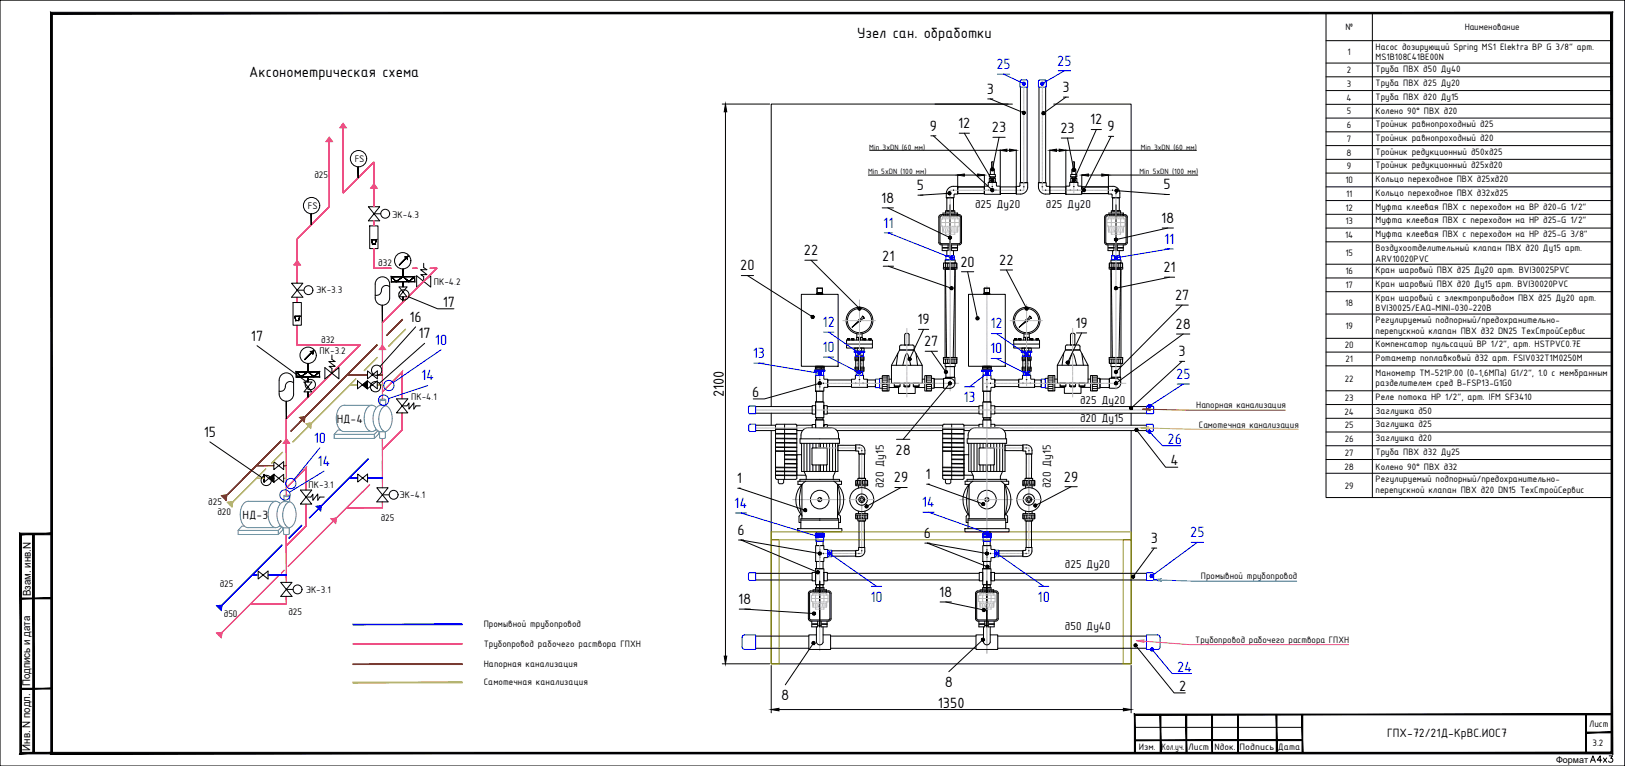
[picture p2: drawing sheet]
<svg xmlns="http://www.w3.org/2000/svg" width="630mm" height="297mm" viewBox="0 0 630 297" stroke-linecap="round" stroke-linejoin="round" font-family="sans-serif">
<defs><g id="words">
<g font-size="6.2">
<text x="332.3" y="14.8">Узел сан. обработки</text>
<text x="96.7" y="30">Аксонометрическая схема</text>
<text x="280.7" y="154.1" transform="rotate(-90 280.7 154.1)">2100</text>
<text x="363.6" y="274.5">1350</text>
</g>
<g font-size="5.8" fill="#00f">
<text x="386.3" y="26.8">25</text>
<text x="409.9" y="25.4">25</text>
<text x="342.5" y="88.3">11</text>
<text x="451.3" y="94.5">11</text>
<text x="319" y="126.8">12</text>
<text x="384" y="127.3">12</text>
<text x="168.6" y="133.6">10</text>
<text x="318.9" y="136.4">10</text>
<text x="383.9" y="137">10</text>
<text x="291.9" y="138.8">13</text>
<text x="163.2" y="147.5">14</text>
<text x="456.1" y="146.9">25</text>
<text x="373.5" y="156">13</text>
<text x="121.6" y="171.6">10</text>
<text x="452.7" y="172">26</text>
<text x="123.1" y="180.7">14</text>
<text x="284.7" y="196.9">14</text>
<text x="357.4" y="196.6">14</text>
<text x="461.5" y="208.3">25</text>
<text x="337.5" y="233.4">10</text>
<text x="402.3" y="233.4">10</text>
<text x="456.4" y="260.4">24</text>
</g>
<g font-size="5.8">
<text x="411.9" y="35.7">3</text>
<text x="382.6" y="36.4">3</text>
<text x="360.5" y="50.7">9</text>
<text x="371.5" y="49.6">12</text>
<text x="384.6" y="51.2">23</text>
<text x="411.1" y="51.5">23</text>
<text x="422.7" y="48.2">12</text>
<text x="429.4" y="50.9">9</text>
<text x="355.5" y="73.7">5</text>
<text x="451.1" y="73.4">5</text>
<text x="341.7" y="78.6">18</text>
<text x="450.2" y="86.4">18</text>
<text x="311.7" y="98.9">22</text>
<text x="342.1" y="101.2">21</text>
<text x="287" y="104.8">20</text>
<text x="372.4" y="103.4">20</text>
<text x="387.5" y="102.7">22</text>
<text x="451.1" y="105.5">21</text>
<text x="171.6" y="118.9">17</text>
<text x="455.6" y="116.3">27</text>
<text x="158.8" y="124.7">16</text>
<text x="355.7" y="125.7">19</text>
<text x="162.3" y="131.1">17</text>
<text x="417" y="127.1">19</text>
<text x="455.8" y="127.5">28</text>
<text x="97.3" y="132">17</text>
<text x="358.3" y="134.2">27</text>
<text x="457" y="138.1">3</text>
<text x="291.7" y="153.9">6</text>
<text x="79" y="169.3">15</text>
<text x="347.2" y="176.4">28</text>
<text x="358.9" y="185.7">1</text>
<text x="453.9" y="180.4">4</text>
<text x="285.7" y="187.3">1</text>
<text x="346.6" y="187.1">29</text>
<text x="412.5" y="186.7">29</text>
<text x="285.9" y="207.4">6</text>
<text x="358.2" y="208.6">6</text>
<text x="446.2" y="210.6">3</text>
<text x="364.1" y="231.4">18</text>
<text x="286.2" y="234.2">18</text>
<text x="366.3" y="266.5">8</text>
<text x="457.2" y="267.9">2</text>
<text x="302.9" y="271.6">8</text>
</g>
<text font-size="5.7" x="615.6" y="296.7">A4x3</text>
<text font-size="5" x="537.8" y="285.7">ГПХ-72/21Д-КрВС.ИОС7</text>
<g font-size="4.7">
<text x="130.6" y="164">НД-4</text>
<text x="94.1" y="201.3">НД-3</text>
</g>
<g font-size="4.5">
<text x="378.1" y="80.6">д25 Ду20</text>
<text x="405.5" y="80.6">д25 Ду20</text>
<text x="418.8" y="156.6">д25 Ду20</text>
<text x="418.8" y="163.6">д20 Ду15</text>
<text x="342.7" y="189.4" transform="rotate(-90 342.7 189.4)">д20 Ду15</text>
<text x="407.5" y="189.4" transform="rotate(-90 407.5 189.4)">д20 Ду15</text>
<text x="412.9" y="220.2">д25 Ду20</text>
<text x="412.9" y="244.2">д50 Ду40</text>
</g>
<g font-size="4.2">
<text x="12" y="231.1" transform="rotate(-90 12 231.1)">Взам. инв.N</text>
<text x="11.7" y="266.1" transform="rotate(-90 11.7 266.1)">Подпись и дата</text>
<text x="11.7" y="291.1" transform="rotate(-90 11.7 291.1)">Инв. N подл.</text>
</g>
<g font-size="3.9">
<text x="533.4" y="19.3">Насос дозирующий Spring MS1 Elektra ВР G 3/8&quot; арт.</text>
<text x="533.4" y="23.5">MS1B108С41BE00N</text>
<text x="533.4" y="28">Труба ПВХ д50 Ду40</text>
<text x="533.4" y="33.3">Труба ПВХ д25 Ду20</text>
<text x="533.4" y="38.7">Труба ПВХ д20 Ду15</text>
<text x="533.4" y="44.4">Колено 90° ПВХ д20</text>
<text x="533.4" y="49.3">Тройник равнопроходный д25</text>
<text x="533.4" y="54.7">Тройник равнопроходный д20</text>
<text x="533.4" y="60">Тройник редукционный д50хд25</text>
<text x="533.4" y="65.3">Тройник редукционный д25хд20</text>
<text x="533.4" y="70.7">Кольцо переходное ПВХ д25хд20</text>
<text x="533.4" y="76">Кольцо переходное ПВХ д32хд25</text>
<text x="533.4" y="81.3">Муфта клеевая ПВХ с переходом на ВР д20-G 1/2&quot;</text>
<text x="533.4" y="86.7">Муфта клеевая ПВХ с переходом на НР д25-G 1/2&quot;</text>
<text x="533.4" y="92">Муфта клеевая ПВХ с переходом на НР д25-G 3/8&quot;</text>
<text x="533.4" y="97.3">Воздухоотделительный клапан ПВХ д20 Ду15 арт.</text>
<text x="533.4" y="101.5">ARV10020PVC</text>
<text x="533.4" y="106">Кран шаровый ПВХ д25 Ду20 арт. BVI30025PVC</text>
<text x="533.4" y="111.3">Кран шаровый ПВХ д20 Ду15 арт. BVI30020PVC</text>
<text x="533.4" y="116.6">Кран шаровый с электроприводом ПВХ д25 Ду20 арт.</text>
<text x="533.4" y="120.8">BVI30025/EAQ-MINI-030-220В</text>
<text x="533.4" y="125.3">Регулируемый подпорный/предохранительно-</text>
<text x="533.4" y="129.4">перепускной клапан ПВХ д32 DN25 ТехСтройСервис</text>
<text x="533.4" y="134.7">Компенсатор пульсаций ВР 1/2&quot;, арт. HSTPVC0.7E</text>
<text x="533.4" y="140.1">Ротаметр поплавковый д32 арт. FSIV032T1M0250M</text>
<text x="533.4" y="145.6">Манометр ТМ-521Р.00 (0-1,6MПa) G1/2&quot;, 1.0 с мембранным</text>
<text x="533.4" y="149.8">разделителем сред B-FSP13-G1G0</text>
<text x="533.4" y="155.1">Реле потока НР 1/2&quot;, арт. IFM SF3410</text>
<text x="533.4" y="160.4">Заглушка д50</text>
<text x="533.4" y="165.7">Заглушка д25</text>
<text x="533.4" y="171.1">Заглушка д20</text>
<text x="533.4" y="176.4">Труба ПВХ д32 Ду25</text>
<text x="533.4" y="182.1">Колено 90° ПВХ д32</text>
<text x="533.4" y="187">Регулируемый подпорный/предохранительно-</text>
<text x="533.4" y="191.2">перепускной клапан ПВХ д20 DN15 ТехСтройСервис</text>
<text x="187.6" y="243.2">Промывной трубопровод</text>
<text x="187.6" y="250.9">Трубопровод рабочего раствора ГПХН</text>
<text x="187.6" y="258.5">Напорная канализация</text>
<text x="187.6" y="265.7">Самотечная канализация</text>
<text x="616.2" y="281.8">Лист</text>
<text x="441.6" y="290.7">Изм.</text>
<text x="450.5" y="290.7">Кол.уч.</text>
<text x="460.7" y="290.7">Лист</text>
<text x="470.9" y="290.7">Nдок.</text>
<text x="480.7" y="290.7">Подпись</text>
<text x="495.4" y="290.7">Дата</text>
<text x="617.5" y="289.3">3.2</text>
</g>
<g font-size="3.7">
<text x="137.5" y="62.7">FS</text>
<text x="121.9" y="69.1">д25</text>
<text x="119.3" y="80.9">FS</text>
<text x="152.1" y="84.6">ЭК-4.3</text>
<text x="146.7" y="103.3">д32</text>
<text x="122.6" y="113.7">ЭК-3.3</text>
<text x="168.2" y="110.4">ПК-4.2</text>
<text x="123.9" y="137.3">ПК-3.2</text>
<text x="124.5" y="133.1">д32</text>
<text x="159.4" y="155.2">ПК-4.1</text>
<text x="119.7" y="189.4">ПК-3.1</text>
<text x="80.8" y="195.9">д25</text>
<text x="155" y="193">ЭК-4.1</text>
<text x="84.3" y="199.9">д20</text>
<text x="147.6" y="202">д25</text>
<text x="85.2" y="227.5">д25</text>
<text x="118.6" y="229.8">ЭК-3.1</text>
<text x="86.8" y="239.2">д50</text>
<text x="111.8" y="238.6">д25</text>
</g>
<g font-size="3.6">
<text x="521.6" y="11.7">№</text>
<text x="567.9" y="11.7">Наименование</text>
<text x="522.5" y="21.4">1</text>
<text x="522.3" y="28.4">2</text>
<text x="522.3" y="33.7">3</text>
<text x="522.1" y="39">4</text>
<text x="522.3" y="44.4">5</text>
<text x="522.3" y="49.7">6</text>
<text x="522.3" y="55">7</text>
<text x="522.1" y="60.4">8</text>
<text x="522.3" y="65.7">9</text>
<text x="521.6" y="71">10</text>
<text x="521.9" y="76.4">11</text>
<text x="521.6" y="81.7">12</text>
<text x="521.7" y="87">13</text>
<text x="521.5" y="92.4">14</text>
<text x="521.6" y="99.4">15</text>
<text x="521.6" y="106.4">16</text>
<text x="521.6" y="111.7">17</text>
<text x="521.5" y="118.7">18</text>
<text x="521.6" y="127.7">19</text>
<text x="521.4" y="135.1">20</text>
<text x="521.7" y="140.4">21</text>
<text x="521.4" y="147.9">22</text>
<text x="521.4" y="155.5">23</text>
<text x="463.8" y="158.3">Напорная канализация</text>
<text x="521.3" y="160.8">24</text>
<text x="464.9" y="166">Самотечная канализация</text>
<text x="521.4" y="166.1">25</text>
<text x="521.4" y="171.5">26</text>
<text x="521.4" y="176.8">27</text>
<text x="521.3" y="182.1">28</text>
<text x="521.4" y="189.5">29</text>
<text x="465.6" y="224.6">Промывной трубопровод</text>
<text x="463.5" y="249.2">Трубопровод рабочего раствора ГПХН</text>
</g>
<text font-size="3.5" x="603.3" y="295.7">Формат</text>
<g font-size="3.2">
<text x="337.1" y="58">Min 3xDN (60 мм)</text>
<text x="442.3" y="58">Min 3xDN (60 мм)</text>
<text x="336.5" y="67.6">Min 5xDN (100 мм)</text>
<text x="441.8" y="67.6">Min 5xDN (100 мм)</text>
</g>
</g></defs>
<!-- layer: 0 -->
<g fill="none" stroke="#000" stroke-width=".39">
<path d="M0 .1h630v296.9h-630zM514.1 5.1h110.9v187.8h-110.9zM514.1 15.8h110.9M532.1 5.1v187.8M383 38.4h2M384 38.4l12.5 5.1M395.7 33.8v37h2.6v-37M402.8 33.8v37h2.6v-37M412.3 37.7h2M413.3 37.7l-8.3 5.9M514.1 24.5h110.9M514.1 29.8h110.9"/>
<path d="M514.1 35.1h110.9M280 40.4h18.4M281.3 43.4v211M337.2 58.3h50.6M360.9 52.7h2M361.9 52.7l22.5 20.7M362.5 40.4h30M371.9 51.7h4M373.9 51.7l10.6 17.8M385 53.2h4.7M387.4 53.2l-2.5 12M387.8 58.2v13.9"/>
<path d="M390.4 58.3h1.1M390.9 40.4h-91.9v117.3M394 58.2v14.2M407.1 58.2v14.2M408.6 40.4h30v117.3M409.7 58.3h1M411.5 53.5h4.8M413.3 58.2v13.9M413.3 58.3h50.6M413.9 53.5l2.4 12M423.1 50.2h4M425.1 50.2l-8.6 19.3"/>
<path d="M429.8 52.9h2M430.8 52.9l-10.3 20.4M514.1 40.5h110.9M514.1 45.8h110.9M514.1 51.1h110.9M514.1 56.5h110.9M336.7 67.9h34.6M355.9 75.7h2M367.1 76.7h2.6v5.1h-2.6zM367.6 75l-10.7 .7M368.2 75.1h.4M368.4 79.4v17.9"/>
<path d="M369.6 72.3h1.7v3h-1.1M369.6 72.2l-1.2 .3-.9 .8a4.3 4.3 0 0 0-.6 3.4h3v-1.1l.3-.3M369.7 73.6v.3M371.3 72.5h10.4v2.6h-10.4zM371.3 67.8v4.6M373.9 67.9h5.2M381.7 67.8v4.6M383.6 69.2h2.3v1.5h-2.3zM383.6 67.7h2.3v.9h-2.3zM384 68.6h1.5v.6h-1.5zM384 67.7v-1.9l.5-.6v-2.5h.5v2.5l.5 .6v1.9M387.8 72.5h6.2v2.5h-6.2z"/>
<path d="M395.1 72.3l.3-.2 .1-1.3h3a3.4 3.4 0 0 1-2.1 4.4l-2.4 .1v-3h1.1M395.6 73.6v.3M396.8 72.4h.3M402.6 70.8h3l.1 1.3 1.4 .2v3a3.3 3.3 0 0 1-4.4-2.1zM404 72.4h.3M405.5 73.6v.3M407.1 72.5h6.2v2.5h-6.2zM415.2 69.2h2.3v1.5h-2.3zM415.2 67.7h2.3v.9h-2.3zM415.6 68.6h1.5v.6h-1.5zM415.6 67.7v-1.9l.5-.6v-2.5h.5v2.5l.5 .6v1.9M419.4 72.5h10.4v2.6h-10.4z"/>
<path d="M419.4 67.8v4.6M422 67.9h5.2M429.8 67.8v4.6M429.8 67.9h34.6M431.4 73.6v.3M431.4 76.7h2.6v5.1h-2.6zM431.5 72.3h-1.7v3h1.1l.3 .3M431.5 72.2l1.7 .6 .7 1 .3 1.1M432.5 75.1h.4M432.7 79.4v17.9M433.4 74l19.1 1.4M434.2 75v1.7h-3v-1.1"/>
<path d="M451.5 75.4h2M514.1 61.8h110.9M514.1 67.1h110.9M514.1 72.5h110.9M514.1 77.8h110.9M143.3 87.6h3.3v8.8h-3.3zM342.1 80.6h4.3M344.2 80.6l23.7 11.3M364 94l.3 .7 .6 .2M364.9 83.2l-.6 .3-.3 .7M365.3 97.2h2.3M365.4 96.1h2.3"/>
<path d="M365.5 83v.6M365.5 82.6h5.8v1M366.6 82.6v-.8h3.6v.8M367.1 97.2v2h2.6v-2M369 97.2h2.2M369.1 96.1h2.3M371.9 83.2l.7 .3 .2 .7v9.8l-.2 .7-.7 .2M372.4 84.2l-.5-.5h-7l-.4 .5v10l.4 .3h7l.5-.5M428.3 94l.3 .7 .6 .2M429.2 83.2l-.6 .3-.3 .7M429.6 97.2h2.3M429.7 96.1h2.3"/>
<path d="M429.7 83v.6M429.8 82.6h5.8v1M430.9 82.6v-.8h3.6v.8M431.4 97.2v2h2.6v-2M433.2 97.2h2.3M433.4 96.1h2.3M436.2 83.2l.6 .3 .3 .7v9.8l-.3 .7-.6 .2M436.6 84.2l-.4-.5h-7l-.4 .5v10l.4 .3h7l.4-.5M450.6 88.4h4.4M452.8 88.4l-19.6 4.4M514.1 88.4h110.9M514.1 83.1h110.9"/>
<path d="M514.1 93.8h110.9M113.6 117.3h3.2v8.8h-3.2zM158.4 115.1l11.3 4.6h6.3M287.4 106.9h4.8M289.8 106.9l24.9 15.7M310.7 114.1h14.3v27.9h-14.3zM312.1 100.9h4.7M314.5 100.9l18.4 18.4M316.7 113.7h2.3v.4h-2.3zM316.8 111.7h2.1v1.8h-2.1zM317 113.5l1.6 .2zM317.3 113.7v.4"/>
<path d="M318.3 113.7v.4M342.5 103.2h3.9M344.4 103.2l24 8.4M365.8 102.1v1.5M365.9 102h5l.1 2.3h-5.2zM365.9 103.7h5M366.4 104.3h4v34.3h-4zM366.4 104.3h4M366.5 100.8h3.9v1.2h-3.9zM366.6 104.3h3.6l-.6 34.3h-2.6zM366.6 102.1v1.5M367.3 102.1v1.5"/>
<path d="M368 102.1v1.5M368.8 102.1v1.5M369.5 102.1v1.5M370.2 102.1v1.5M371 102.1v1.5M372.8 105.4h4.7M375.2 105.4l3.7 17.6M375.5 114.1h14.3v27.9h-14.3zM381.5 113.7h2.3v.4h-2.3zM381.6 111.7h2.1v1.8h-2.1zM381.8 113.5l1.7 .2zM382.1 113.7v.4"/>
<path d="M383.1 113.7v.4M387.8 104.7h4.8M390.2 104.7l7.6 14.5M430.1 102.1v1.5M430.1 102h5.1l.1 2.3h-5.2zM430.1 103.7h5.1M430.7 100.8h3.9v1.2h-3.9zM430.7 104.3h3.9v34.3h-3.9zM430.7 104.3h3.9M430.9 104.3h3.6l-.6 34.3h-2.6zM430.9 102.1v1.5M431.6 102.1v1.5"/>
<path d="M432.3 102.1v1.5M433 102.1v1.5M433.8 102.1v1.5M434.5 102.1v1.5M435.3 102.1v1.5M451.5 107.5h3.9M453.5 107.5l-20.3 4.2M456 118.3h4.7M458.3 118.3l-25.3 25.6M514.1 102.5h110.9M514.1 107.8h110.9M514.1 113.1h110.9"/>
<path d="M99.7 134.1l19 13.8M161.2 126.8l-13.8 15.3M164.7 133.1l-17.6 15.6M328.2 131.9h10.1v3.1h-10.1zM328.2 133.4h10.1M328.6 131.4l.9-.1-.9 .1h.9v.5h-.9zM330.2 131.4l.9-.1-.9 .1h.9v.5h-.9zM331.4 135h3.6v1.2h-3.6zM331.6 138.4v.9M331.6 139.5h1.2M331.8 139.9v2.5M332.1 131.9v-1.1h2.3v1.1"/>
<path d="M332.2 138.4v.9M332.2 129.4v1.4h2.1v-1.4M332.2 138.2v-.5h2.1v.5M332.4 135v1.2M332.5 136.2h1.5v.6h-1.5zM332.6 138.4v.9M332.8 131.4l.9-.1-.9 .1h.9v.5h-.9zM332.8 139.9h-1.3l.1-1.7h3.3l.1 1.7h-1.3M332.9 138.5h.7l.2 2.6-.2 2.6h-.7zM333 138.4v.1M333.5 138.4v.1M333.7 139.5h1.2"/>
<path d="M333.9 138.4v.9M334.1 135v1.2M334.3 138.4v.9M334.4 122.5l.8 .9-.6 .1-.9 .8-.1 .4h-.5l-2.8 2.2 2.5-2.4 .2-.5 1.2-.9zM334.7 139.9v2.5M334.9 131.3l.8 .1v.5h-.9v-.5h.9zM334.9 138.4v.9M337 131.3l.8 .1v.5h-.9v-.5h.9zM348.1 137l-.6 4.7M351.4 129.3h.5M351.4 129.3l-.6 .6v3.9h1.7l-.1-4.2-.5-.3M353.9 133.8l.5 .3v1.6h-5.6l.1-1.6 .3-.3h4.6"/>
<path d="M355.2 137.1l.6 4.6M356.1 127.7h4M358.1 127.7l-5.2 11.1M358.7 136.2h4.8M361.1 136.2l5.4 7.6M365.8 138.6h5.2l-.1 2.3h-5zM365.8 139.3v1.5M365.9 139.2h5M366.4 138.6h4M366.6 139.3v1.5M367.3 139.3v1.5M368 139.3v1.5"/>
<path d="M368.8 139.3v1.5M369.5 139.3v1.5M370.2 139.3v1.5M371 139.3v1.5M393 131.9h10.1v3.1h-10.1zM393 133.4h10.1M393.5 131.3l.8 .1v.5h-.9v-.5h.9zM395 131.4l.9-.1-.9 .1h.9v.5h-.9zM396.2 135h3.7v1.2h-3.7zM396.3 138.4v.9M396.4 139.5h1.2M396.6 139.9v2.5"/>
<path d="M396.9 131.9v-1.1h2.3v1.1M397 138.4v.9M397 129.4v1.4h2.1v-1.4M397 138.2v-.5h2.1v.5M397.2 135v1.2M397.3 136.2h1.5v.6h-1.5zM397.4 138.4v.9M397.6 139.9h-1.3l.1-1.7h3.3l.1 1.7h-1.3M397.7 131.3l.8 .1v.5h-.9v-.5h.9zM397.7 138.5h.7v5.2h-.7l-.2-2.6zM397.7 124l.5-.1 1-1.4 .8 .9-.6 .1-1 1.2h-.5l-2.8 2.2 2.5-2.4zM397.8 138.4v.1"/>
<path d="M398.3 138.4v.1M398.5 139.5h1.2M398.7 138.4v.9M398.9 135v1.2M399.1 138.4v.9M399.5 139.9v2.5M399.7 131.3l.8 .1v.5h-.9v-.5h.9zM399.8 138.4v.9M401.8 131.3l.8 .1v.5h-.9v-.5h.9zM412.4 137l-.6 4.6M413.3 133.9l5.1-.1 .3 .6v1.3h-5.6zM415.1 129.8v4h1.7v-4"/>
<path d="M415.1 129.8a.88 .88 0 0 1 .8-.6 .88 .88 0 0 1 .9 .6M417.4 129.1h3.9M419.4 129.1l-5.2 11.1M419.5 137.1l.6 4.5M430.1 138.6h5.2l-.1 2.3h-5.1zM430.1 139.3v1.5M430.1 139.2h5.1M430.7 138.6h3.9M430.9 139.3v1.5M431.6 139.3v1.5M432.3 139.3v1.5M433 139.3v1.5"/>
<path d="M433.8 139.3v1.5M434.5 139.3v1.5M435.3 139.3v1.5M456.2 129.5h5.1M458.7 129.5l-25.6 18.8M514.1 121.8h110.9M514.1 131.2h110.9M514.1 136.5h110.9M293 157.7h21.9M314.9 157.3h1.4v3.3h-1.4zM316.1 142.4h3.4v1.1h-3.3zM316.2 143.5l-.1-1.5h3.4v1.5"/>
<path d="M316.3 155.9h3.1v6.1h-3.1zM316.5 151.7h2.6v4.2h-2.6zM316.6 142h2.5M316.7 142.5v1M317.1 142.5v1M317.4 148.8l-21 5.9h-4.3M317.6 142.5v1M318.1 142.5v1M318.5 142.5v1M319 142.5v1M319.4 157.3h1.4v3.3h-1.4zM319.4 157.7v2.5"/>
<path d="M320.8 157.7h58.8M320.9 147.3h9.3v2.6h-9.3zM331.6 142.9v.9M331.6 142.7v1.3h3.3v-1.3M332.2 142.9v.9M332.2 144v.5h2.1v-.5M332.6 142.9v.9M332.8 142.4h-1.3v.3h1.3M333 143.7v.1M333.5 143.7v.1M333.7 142.4h1.3v.3h-1.3M333.9 142.9v.9"/>
<path d="M334.3 142.9v.9M336.3 147.3h3.1v2.6h-3.1zM342.1 145.8l2.6-.1v5.9l-2.6-.1zM342.1 146.7h-1.1v3.8h1.1M342.2 146.6h1.7M342.2 145.7h1.7M342.2 148.2h1.7M342.2 150.7h1.7M342.2 149.9h1.7M342.2 149.1h1.7M342.2 151.6h1.7M342.2 147.4h1.7"/>
<path d="M344 145.8v5.7M344.7 147h1M344.7 150.3h3.7M345.7 141.7h11.9v6.9h-11.9zM345.7 141.7l3.1-6h5.6l3.2 6M346.7 148.6h2.3v1.1h-2.3zM346.7 149.7h2.3l-.3 .4h-1.7zM348.4 150.1v2.5h6.5v-2.5M350.1 141.7l.9-3.7a.62 .62 0 0 1 .6-.9 .62 .62 0 0 1 .6 .9l.9 3.7M350.5 148.6h2.2v1.1h-2.2zM350.5 149.7h2.2l-.2 .4h-1.7zM354.1 148.6h2.3v1.1h-2.3z"/>
<path d="M354.1 149.7h2.3l-.3 .4h-1.7zM354.9 150.3h3.7M357.6 147h1M358.6 145.7l2.6 .1v5.7l-2.6 .1zM359.3 145.8v5.7M359.4 146.6h1.6M359.4 145.7h1.6M359.4 148.2h1.6M359.4 150.7h1.6M359.4 149.9h1.6M359.4 149.1h1.6M359.4 151.6h1.6"/>
<path d="M359.4 147.4h1.6M361.2 146.7h1v3.8h-1M362.2 147h3.6v3.3h-3.6zM366.5 140.9h3.9v1.2h-3.9zM366.6 146.7v-.4h3.6v2.4M366.8 142.2h3.3v4.1h-3.3zM368 149l-17.8 21.4M368.4 150.6a1.92 1.92 0 0 0 1.8-2 1.92 1.92 0 0 0-1.8-1.9h-2.6v3.9h2.6M381 142.4v1.1h3.3v-1.1M381 143.5v-1.5h3.3v1.5M381 142.4h3.3M381.1 155.9h3.1v6.1h-3.1z"/>
<path d="M381.1 157.4h-1.5v3.1h1.5M381.4 151.7h2.5v4.2h-2.5zM381.4 142h2.5M381.5 142.5v1M381.9 142.5v1M382.4 142.5v1M382.9 142.5v1M383.3 142.5v1M383.8 142.5v1M384.2 157.4h1.5v3.1h-1.5M385.7 147.3h9.3v2.6h-9.3zM385.7 157.7h58.8"/>
<path d="M396.3 142.7h1.3M397 142.9v.9M397 144v.5h2.1v-.5M397.4 142.9v.9M397.6 142.4h-1.3l.1 1.6h3.3l.1-1.6h-1.3M397.8 143.7v.1M398.3 143.7v.1M398.5 142.7h1.3M398.7 142.9v.9M399.1 142.9v.9M401.1 147.3h2.6v2.6h-2.6zM406.4 145.7l2.6-.1v6l-2.6-.1z"/>
<path d="M406.4 146.7h-1.1v3.8h1.1M406.5 147.4h1.6M406.5 146.5h1.6M406.5 145.7h1.6M406.5 148.2h1.6M406.5 150.7h1.6M406.5 149.9h1.6M406.5 149h1.6M406.5 151.6h1.6M408.3 145.7v5.8M409 147h1M409 150.2h3.7"/>
<path d="M410 141.6h11.9v7h-11.9zM410 141.6l3.1-5.9h5.6l3.2 5.9M411 148.6h2.3v1.1h-2.3zM411 149.7h2.3l-.3 .3h-1.7zM412.7 150v2.5h6.4v-2.5M414.3 141.6l1-3.7a.61 .61 0 0 1 .6-.8 .61 .61 0 0 1 .6 .8l.9 3.7M414.8 148.6h2.2v1.1h-2.2zM414.8 149.7h2.2l-.2 .3h-1.7zM418.4 148.6h2.2v1.1h-2.2zM418.4 149.7h2.2l-.2 .3h-1.7zM419.1 150.2h3.7M421.9 147h.9"/>
<path d="M422.8 145.6l2.7 .1v5.8l-2.7 .1zM423.5 145.7v5.8M423.7 147.4h1.6M423.7 146.5h1.6M423.7 145.7h1.6M423.7 148.2h1.6M423.7 150.7h1.6M423.7 149.9h1.6M423.7 149h1.6M423.7 151.6h1.6M425.5 146.7h1v3.8h-1M426.5 147h3.6v3.3h-3.6z"/>
<path d="M430.1 146.7h2.6a1.92 1.92 0 0 1 1.8 1.9 1.92 1.92 0 0 1-1.8 1.9h-2.6zM430.7 140.9h3.9v1.2h-3.9zM430.8 146.7v-.4h3.7v2.4M431 142.1h3.3v4.2h-3.3zM457.4 140.1h1.9M458.3 140.1l-19.4 17.8M514.1 141.9h110.9M514.1 151.5h110.9M514.1 156.9h110.9M81.4 171.4l20.2 13.8M293 164.9h7.7M293 167h7.7"/>
<path d="M293 160.2h21.9M299 167v90.4h139.6v-90.4M299 160.2v4.7M300.7 174.8l8.2 .1M300.7 173.3l8.2 .1M300.7 171.6h8.2M300.7 169.9l8.2 .1M300.7 168.1h8.2M300.7 166.3l8.2 .1M300.7 175l8.2 .1M300.7 173.5l8.2 .1M300.7 171.8l8.2 .1"/>
<path d="M300.7 170.1l8.2 .1M300.7 168.3h8.2M300.7 166.5h8.2M304.2 164.5v21.4M304.2 179.7h4.7M304.2 178l4.7 .1M304.2 176.3h4.7M304.2 179.9h4.7M304.2 178.2l4.7 .1M304.2 176.5h4.7M308.9 164.9h6M308.9 167h2.3"/>
<path d="M310.8 176.3h-1.9v8h3.5M314.9 165.8v-1.2h1.4v1.2M316.3 162.8h3.1v3h-3.1zM316.5 162h2.6v.8h-2.6zM319.4 164.9h.1M319.4 165.8v-1.2h1.4v1.2M320.8 164.9h44.7M320.8 160.2h58.8M324.5 167h41M324.9 172.7h6.9v2.1l-6.9-.1zM331.8 172.5a2.75 2.75 0 0 1 2.9 .6 2.75 2.75 0 0 1 .6 3h-2.4v-1.1l-1.1-.1zM333.1 173.6v.2"/>
<path d="M333.1 176.1h2.1v9.4h-2.1zM334 174.8h.3M347.6 170.4h5.2M365.5 174.8l8.3 .1M365.5 173.3l8.3 .1M365.5 171.6h8.3M365.5 169.9l8.3 .1M365.5 168.1h8.3M365.5 166.3l8.3 .1M365.5 175l8.3 .1M365.5 173.5l8.3 .1M365.5 171.8l8.3 .1"/>
<path d="M365.5 170.1l8.3 .1M365.5 168.3h8.3M365.5 166.5h8.3M369 164.5v21.4M369 179.7h4.8M369 178l4.8 .1M369 176.3h4.8M369 179.9h4.8M369 178.2l4.8 .1M369 176.5h4.8M373.7 164.9h5.9M373.8 167h2.2"/>
<path d="M375.6 176.3h-1.8v8h3.4M381.1 162.8h3.1v3h-3.1zM381.1 164.5h-1.5v1.3M381.4 162h2.5v.8h-2.5zM384.2 164.5h1.5v1.3M385.7 164.9h58.8M385.7 160.2h58.8M389.3 167h55.2M389.7 172.7h6.9v2.1l-6.9-.1zM397.8 175.2l-.2-.3h-1v-2.4a2.74 2.74 0 0 1 2.9 .6 2.74 2.74 0 0 1 .6 3h-2.4v-.9M397.9 173.6v.2M397.9 176.1h2.1l-.1 9.4h-2z"/>
<path d="M398.8 174.8h.3M438.6 160.2v4.7M441 167.1l10.9 14.1h4.8M514.1 162.2h110.9M514.1 167.5h110.9M514.1 172.9h110.9M514.1 178.2h110.9M286 189.3h1.2M286.6 189.3l25.1 8.4M300.7 185.4l.1-20.6 .4-.3h7.3l.5 .5-.1 20.4M300.7 184.2l8.2 .1M300.7 182.7h8.2"/>
<path d="M300.7 181.2h8.2M300.7 184.4l8.2 .1M300.7 182.9h8.2M300.7 181.4h8.2M300.7 185.4l.5 .5h7.3l.5-.5M301.8 185.9v1.2l.3 .5h1.3l.4-.4v-1.3M309.4 186.6v1.2M331.8 199.2h4.6v2h-4.5zM331.8 186.4v1.3M331.8 199.8v1.3M331.9 186.3h4.5v2h-4.6zM331.9 199.7h4.5"/>
<path d="M331.9 187.8h4.5M332.5 186.4v1.3M332.5 199.8v1.3M332.6 186.3v-.8h3v.8M332.8 188.3v1M332.8 198.2v1M333.1 186.4v1.3M333.1 199.8v1.3M333.8 186.4v1.3M333.8 199.8v1.3M334.4 186.4v1.3M334.4 199.8v1.3"/>
<path d="M335.1 186.4v1.3M335.1 199.8v1.3M335.4 188.3v1M335.4 198.2v1M335.7 186.4v1.3M335.7 199.8v1.3M336.4 186.4v1.3M336.4 199.8v1.3M347 189h4.7M349.4 189l-13 7.1M359.3 187.8h1.2M359.9 187.8l20.9 7.5"/>
<path d="M365.5 185.4l.1-20.6 .4-.3h7.3l.5 .5v20.4M365.5 184.2l8.3 .1M365.5 182.7h8.3M365.5 181.2h8.3M365.5 184.4l8.3 .1M365.5 182.9h8.3M365.5 181.4h8.3M365.5 185.4l.5 .5h7.3l.5-.5M366.6 185.9v1.2l.3 .5h1.3l.5-.4v-1.3M374.2 186.6v1.2M396.6 199.2h4.6v2h-4.5zM396.6 186.4v1.3"/>
<path d="M396.6 199.8v1.3M396.7 186.3h4.5v2h-4.6zM396.7 199.7h4.5M396.7 187.8h4.5M397.3 186.4v1.3M397.3 199.8v1.3M397.4 186.3v-.8h3v.8M397.7 188.3v1M397.7 198.2v1M397.9 186.4v1.3M397.9 199.8v1.3M398.6 186.4v1.3"/>
<path d="M398.6 199.8v1.3M399.2 186.4v1.3M399.2 199.8v1.3M399.9 186.4v1.3M399.9 199.8v1.3M400.2 188.3v1M400.2 198.2v1M400.5 186.4v1.3M400.5 199.8v1.3M401.2 186.4v1.3M401.2 199.8v1.3M412.9 188.7h4.8"/>
<path d="M415.3 188.7l-13.4 7.1M514.1 183.5h110.9M286.3 209.4h2M309.3 205h17.1v1.3h-17.1zM310.5 201.2v3.8M316.5 206.8v-.5h2.6v.5M316.5 209.9h2.7l-.1 1.7h-2.6zM316.5 217.7v2.8h2.6v-2.8M317.4 214.6l-30.1-5.2 29.3 12.3M322.5 213.6h9.3v2.1h-9.3zM325.2 201.2v3.8M332.6 201.2v.8h3v-.8"/>
<path d="M332.9 213.2l-.2 .3h-.9v2.3a2.75 2.75 0 0 0 2.9-.6 2.75 2.75 0 0 0 .6-2.9h-2.4v.9M333 214.5v.3M333.1 202h2l.1 10.3h-2.1zM334 213.6h.2M358.6 210.6h2M374.1 205h17.1v1.3h-17.1zM375.3 201.2v3.8M381.4 206.8v-.5h2.5v.5M381.4 209.9h2.5v1.7h-2.5zM381.4 217.7h2.5v2.8h-2.5zM382.1 214.6l-22.5-4 22.8 9M387.3 213.6h9.3v2.1h-9.3z"/>
<path d="M390 201.2v3.8M397.4 201.2v.8h3v-.8M397.5 213.5h-.9v2.3h1.4M397.5 213.4l.2-.1v-1h2.4a2.57 2.57 0 0 1-2.1 3.5M397.8 202h2.1v10.3h-2zM397.8 214.5v.3M398.8 213.6h.2M446.5 212.5h2M447.5 212.5l-7.8 10.7M286.6 236.2h4.4M288.8 236.2l26.3 1.7M293 224.9h21.9"/>
<path d="M293 222.3h21.9M313.4 239.9l.3 .7 .7 .2M314.4 229.1l-.7 .3-.3 .7M314.9 222h1.3v3.2h-1.3zM315.2 229.1v.5M315.2 228.7h5.3v.9M316.2 228.7v-.8h3.3v.8M316.2 220.5h3.2v6.2h-3.2zM316.5 226.7h2.6v1.2h-2.6zM317.8 225.3v17.9M319.4 222h1.4v3.2h-1.4zM320.5 229.1v.5"/>
<path d="M320.8 224.9h58.9M320.8 222.3h58.9M321.3 229.1l.7 .3 .2 .7v9.8l-.2 .7-.7 .2M321.8 230.1l-.5-.5h-6.9l-.5 .5 .1 10.1 .3 .2h7l.5-.5M364.5 233.4h4.4M366.7 233.4l14.3 3M378.2 239.9l.3 .7 .7 .2M379.2 229.1l-.7 .3-.3 .7M379.7 222h1.3v3.2h-1.3zM379.9 229.1v.5M380 228.7h5.3v.9M381 228.7v-.8h3.3v.8"/>
<path d="M381 220.5h3.2v6.2h-3.2zM381.4 226.7h2.5v1.2h-2.5zM382.6 225.3v17.9M384.2 222h1.4v3.2h-1.4zM385.6 224.9h58.9M385.6 222.3h58.9M386.1 229.6h-6.9l-.5 .5 .1 10.1 .4 .2h6.9M386.1 229.1l.7 .3 .2 .7 .1 9.8-.3 .7-.7 .2M386.1 229.6l.5 .5M386.6 239.9l-.5 .5M280 257.4h18.4M293 246.7h20.6"/>
<path d="M293 251.4h20.6M299 258v18.4M314.7 243.1h2.3M314.9 242h2.3M315.1 249.8l-10.6 15.8M316.5 246.2h-2.9v5.6h8.5v-5.6h-3M316.5 243.1l.1 5.9a1.32 1.32 0 0 0 1.2 1.1 1.32 1.32 0 0 0 1.3-1.1v-5.9M317 242.7h1.4M318.4 243.1h2.3M318.5 242h2.3M322.1 246.7h56.3M322.1 251.4h56.3"/>
<path d="M379.5 243.1h2.3M379.7 242h2.3M380.7 248.4l-12.8 12.1M381.3 246.2h-2.9v5.6h8.5v-5.6h-3M381.3 243.1v5.9a1.32 1.32 0 0 0 1.3 1.1 1.32 1.32 0 0 0 1.3-1.1v-5.9M381.8 242.6h1.4M383.2 243.1h2.3M383.3 242h2.3M386.9 246.7h57.6M386.9 251.4h57.6M438.6 258v18.4M440.6 250.7l14.6 18h4.4"/>
<path d="M302 275.2h133.6M625 277.1v14.9h-185M440 282.1h65"/>
<circle cx="120.8" cy="79.7" r="3.2"/>
<circle cx="139" cy="61.5" r="3.2"/>
<circle cx="156.1" cy="101.1" r="3.2"/>
<circle cx="156.6" cy="114.4" r="2"/>
<circle cx="119.5" cy="137.8" r="3.2"/>
<circle cx="333.3" cy="124.3" r="4.7"/>
<circle cx="333.3" cy="124.3" r="5.2"/>
<circle cx="333.3" cy="124.3" r=".24"/>
<circle cx="398" cy="124.3" r="4.7"/>
<circle cx="398" cy="124.3" r="5.2"/>
<circle cx="398" cy="124.3" r=".24"/>
<circle cx="120.3" cy="149.1" r="2"/>
<circle cx="145.6" cy="150" r="2"/>
<circle cx="146" cy="143.6" r="2"/>
<circle cx="103.2" cy="186.3" r="2"/>
<circle cx="334.1" cy="193.7" r="4.6"/>
<circle cx="334.1" cy="193.7" r="2.19"/>
<circle cx="334.1" cy="193.7" r="1.15"/>
<circle cx="334.1" cy="193.7" r=".67"/>
<circle cx="398.9" cy="193.7" r="4.6"/>
<circle cx="398.9" cy="193.7" r="2.19"/>
<circle cx="398.9" cy="193.7" r="1.15"/>
<circle cx="398.9" cy="193.7" r=".67"/>
</g>
<g fill="none" stroke="#000" stroke-width=".39">
<path d="M310.2 170.2h15.3v1.7h-15.3zM310.8 171.9v10.9h14.1v-10.9M311.7 171.9l.1 10.9 .8 1.9v1.2M312.9 171.9v10.9M314 171.9v10.9M315.2 171.9v1.8M316.4 171.9v1.8M317.6 171.9v1.8M317.8 165.8h4.4h-8.8a3.3 3.3 0 0 0-2.8 4.4M318.1 171.9v1.8M319.3 171.9v1.8M320.5 171.9v1.8h-5.4l-.3 .2 .1 6.3 5.6 .1v2.5"/>
<path d="M320.5 173.7l.2 6.4-.2 .2M321.6 171.9v10.9M322.3 165.8a3.2 3.2 0 0 1 2.8 4.4M322.8 171.9v10.9M323.9 171.9v10.9l-.8 1.9v1.2M375 170.2h15.3v1.7h-15.3zM375.6 171.9v10.9h14.1v-10.9M376.5 171.9v10.9M377.7 171.9v10.9M378.8 171.9v10.9M379.6 173.9v6.2M380 171.9v1.8"/>
<path d="M381.2 171.9v1.8M382.4 171.9v1.8M382.7 165.8h4.4h-8.9a3.2 3.2 0 0 0-2.8 4.4M382.9 171.9v1.8M384.1 171.9v1.8M385.3 173.7h-5.4l-.3 .2M385.3 171.9v1.8M385.3 173.7l.3 .2M385.5 173.9v6.2M386.5 171.9v10.9M387.1 165.8a3.2 3.2 0 0 1 2.8 4.4M387.6 171.9v10.9"/>
<path d="M388.7 171.9v10.9l-.8 1.9v1.2M309.4 186.6h16.9v1.2h-1.6M309.4 187.8h1.5M310.2 186.6v-.7h15.3v.7M310.7 199.4l-.9 .9M310.9 187.8v13.4M311 187.8a19.3 19.3 0 0 0 0 12.3M312.4 186.6a8.8 8.8 0 0 0-1.8 12.9M315.2 180.3v2.5M316.4 180.3v2.5M317.6 180.3v2.5M318.1 180.3v2.5"/>
<path d="M318.4 193.2l-1.1 1.2M319.3 180.3v2.5M323.3 186.6a8.8 8.8 0 0 1 1.8 12.9M324.7 187.8a19.3 19.3 0 0 1 0 12.3M324.7 187.8v13.4M325 199.4l.9 .9M374.2 186.6h16.9v1.2h-1.6M374.2 187.8h1.6v13.4M375 186.6v-.7h15.3v.7M375.5 199.4l-.9 .9M375.8 187.8a19.2 19.2 0 0 0 0 12.3M376.6 182.8l.8 1.9v1.2"/>
<path d="M377.2 186.6a8.8 8.8 0 0 0-1.8 12.9M379.6 180.1l.3 .2h5.4M380 180.3v2.5M381.2 180.3v2.5M382.4 180.3v2.5M382.9 180.3v2.5M383.2 193.2l-1.1 1.2M384.1 180.3v2.5M385.3 180.3v2.5M385.6 180.1l-.3 .2M388.1 186.6a8.8 8.8 0 0 1 1.8 12.9M389.5 187.8v13.4"/>
<path d="M389.5 187.8a19.2 19.2 0 0 1 0 12.3M389.8 199.4l.9 .9M309.8 200.3v2.3h.7M310.5 201.7h14.7M310.5 201.2h14.7M325.9 200.3v2.3h-.7M374.6 200.3v2.3h.7M375.3 201.7h14.7M375.3 201.2h14.7M390.7 200.3v2.3h-.7"/>
<circle cx="317.8" cy="193.7" r="3.6"/>
<circle cx="317.8" cy="193.7" r=".79"/>
<circle cx="382.7" cy="193.7" r="3.6"/>
<circle cx="382.7" cy="193.7" r=".79"/>
</g>
<!-- layer: Mitte -->
<g fill="none" stroke="#bababa" stroke-width=".39">
<path d="M397 33.8v.9M397 34.9v.1M397 35.2v.9M397 36.3v.2M397 36.7v.9M397 37.7v.2M397 38.1v.9M397 39.2v.2M397 39.6v.9M404.1 33.8v.9M404.1 34.9v.1M404.1 35.2v.9"/>
<path d="M404.1 36.3v.2M404.1 36.7v.9M404.1 37.7v.2M404.1 38.1v.9M404.1 39.2v.2M404.1 39.6v.9M397 40.6v.2M397 41v.9M397 42.1v.2M397 42.5v.9M397 43.5v.2M397 43.9v.9"/>
<path d="M397 45v.2M397 45.3v1M397 46.4v.2M397 46.8v.9M397 47.9v.2M397 48.2v1M397 49.3v.2M397 49.7v.9M397 50.8v.2M397 51.1v1M397 52.2v.2M397 52.6v.9"/>
<path d="M397 53.7v.2M397 54v.9M397 55.1v.2M397 55.5v.9M397 56.6v.2M397 56.9v.9M397 58v.2M397 58.4v.9M397 59.5v.2M397 59.8v.9M404.1 40.6v.2M404.1 41v.9"/>
<path d="M404.1 42.1v.2M404.1 42.5v.9M404.1 43.5v.2M404.1 43.9v.9M404.1 45v.2M404.1 45.3v1M404.1 46.4v.2M404.1 46.8v.9M404.1 47.9v.2M404.1 48.2v1M404.1 49.3v.2M404.1 49.7v.9"/>
<path d="M404.1 50.8v.2M404.1 51.1v1M404.1 52.2v.2M404.1 52.6v.9M404.1 53.7v.2M404.1 54v.9M404.1 55.1v.2M404.1 55.5v.9M404.1 56.6v.2M404.1 56.9v.9M404.1 58v.2M404.1 58.4v.9"/>
<path d="M404.1 59.5v.2M404.1 59.8v.9M368.4 77.9v.1M368.4 78.2v.9M368.4 79.3v.2M368.4 79.7v.9M372.3 73.8h-3.9v3.9M372.5 73.8h.1M372.8 73.8h.9M373.9 73.8h.2M374.3 73.8h.9M375.3 73.8h.2"/>
<path d="M375.7 73.8h.9M376.8 73.8h.2M377.2 73.8h.9M378.2 73.8h.2M378.6 73.8h.9M379.7 73.8h.2M380.1 73.8h.9M381.1 73.8h.2M381.5 73.8h1M382.6 73.8h.2M382.9 73.8h5.3M384.7 70.7v.8"/>
<path d="M384.7 71.6v.1M384.7 71.9v.6M384.7 72.6v.2M384.7 72.9v.6M384.7 73.7v.1M384.7 73.9v.8M388.4 73.8h.2M388.7 73.8h1M389.8 73.8h.2M390.2 73.8h.9M391.3 73.8h.2M391.6 73.8h.9"/>
<path d="M392.7 73.8h.2M397 70v3.8h-3.9M397 60.9v.2M397 61.3v.9M397 62.4v.1M397 62.7v.9M397 63.8v.2M397 64.2v.9M397 65.2v.2M397 65.6v.9M397 66.7v.2M397 67.1v.9"/>
<path d="M397 68.1v.2M397 68.5v.9M397 69.6v.2M404.1 70v3.8h3.9M404.1 60.9v.2M404.1 61.3v.9M404.1 62.4v.1M404.1 62.7v.9M404.1 63.8v.2M404.1 64.2v.9M404.1 65.2v.2M404.1 65.6v.9"/>
<path d="M404.1 66.7v.2M404.1 67.1v.9M404.1 68.1v.2M404.1 68.5v.9M404.1 69.6v.2M408.2 73.8h.2M408.6 73.8h.9M409.6 73.8h.2M410 73.8h.9M411.1 73.8h.2M411.5 73.8h.8M412.5 73.8h.2"/>
<path d="M412.9 73.8h5.6M416.3 70.7v.8M416.3 71.6v.1M416.3 71.9v.6M416.3 72.6v.2M416.3 72.9v.6M416.3 73.7v.1M416.3 73.9v.8M418.6 73.8h1M419.8 73.8h.1M420.1 73.8h.9M421.2 73.8h.2"/>
<path d="M421.6 73.8h.9M422.7 73.8h.1M423 73.8h.9M424.1 73.8h.2M424.5 73.8h.9M425.6 73.8h.1M425.9 73.8h.9M427 73.8h.2M427.4 73.8h.9M428.5 73.8h.1M428.8 73.8h3.9v3.6M432.7 77.5v.2"/>
<path d="M432.7 77.9v.9M432.7 79v.2M432.7 79.4v.8M368.4 80.8v.1M368.4 81.1v.9M368.4 82.2v.2M368.4 82.6v.9M368.4 83.6v.2M368.4 84v.9M368.4 85.1v.2M368.4 85.5v.9M368.4 86.5v.2"/>
<path d="M368.4 86.9v.9M368.4 88v.2M368.4 88.4v.8M368.4 89.4v.2M368.4 89.8v.9M368.4 90.9v.2M368.4 91.2v.9M368.4 92.3v.2M368.4 92.7v.9M368.4 93.8v.1M368.4 94.1v.9M368.4 95.2v.2"/>
<path d="M368.4 95.6v.9M368.4 96.7v.1M368.4 97v.9M368.4 98.1v.2M368.4 98.5v.9M368.4 99.6v.1M368.4 99.9v.9M432.7 80.4v.2M432.7 80.8v.9M432.7 81.9v.2M432.7 82.2v.9M432.7 83.3v.2"/>
<path d="M432.7 83.7v.9M432.7 84.8v.2M432.7 85.1v.9M432.7 86.2v.2M432.7 86.6v.9M432.7 87.7v.1M432.7 88v.9M432.7 89.1v.2M432.7 89.5v.9M432.7 90.6v.1M432.7 90.9v.9M432.7 92v.2"/>
<path d="M432.7 92.4v.9M432.7 93.5v.1M432.7 93.8v.9M432.7 94.9v.2M432.7 95.3v.9M432.7 96.4v.1M432.7 96.7v.9M432.7 97.8v.2M432.7 98.2v.9M432.7 99.3v.1M432.7 99.6v.9M333.2 116.3v.6"/>
<path d="M333.2 117.1v.2M333.2 117.4v.9M333.2 118.5v.2M333.2 118.9v.9M333.2 120v.1M368.4 101v.2M368.4 101.4v.9M368.4 102.5v.1M368.4 102.8v.9M368.4 103.9v.2M368.4 104.3v.9M368.4 105.4v.1"/>
<path d="M368.4 105.7v.9M368.4 106.8v.2M368.4 107.2v.9M368.4 108.3v.1M368.4 108.6v.9M368.4 109.7v.2M368.4 110.1v.9M368.4 111.1v.2M368.4 111.5v.9M368.4 112.6v.2M368.4 113v.9M368.4 114v.2"/>
<path d="M368.4 114.4v.9M368.4 115.5v.2M368.4 115.9v.8M368.4 116.9v.2M368.4 117.3v.9M368.4 118.4v.2M368.4 118.7v.9M368.4 119.8v.2M382.7 110.9v.8M382.7 111.9v.2M382.7 112.3v.9M382.7 113.4v.1"/>
<path d="M382.7 113.7v.9M382.7 114.8v.2M382.7 115.2v.9M382.7 116.3v.1M382.7 116.6v.9M382.7 117.7v.2M382.7 118.1v.9M382.7 119.2v.1M382.7 119.5v.9M398 118v.5M398 118.7v.1M398 119v.9"/>
<path d="M432.7 100.7v.2M432.7 101.1v.9M432.7 102.2v.1M432.7 102.5v.9M432.7 103.6v.2M432.7 104v.9M432.7 105v.2M432.7 105.4v.9M432.7 106.5v.2M432.7 106.9v.9M432.7 107.9v.2M432.7 108.3v.9"/>
<path d="M432.7 109.4v.2M432.7 109.8v.8M432.7 110.8v.2M432.7 111.2v.9M432.7 112.3v.2M432.7 112.6v.9M432.7 113.7v.2M432.7 114.1v.9M432.7 115.2v.2M432.7 115.5v.9M432.7 116.6v.2M432.7 117v.9"/>
<path d="M432.7 118.1v.1M432.7 118.4v.9M432.7 119.5v.2M432.7 119.9v.9M326.8 124.3h1M328 124.3h.1M328.3 124.3h.9M329.4 124.3h.2M329.8 124.3h.9M330.9 124.3h.1M331.2 124.3h.9M332.3 124.3h.2"/>
<path d="M332.7 124.3h.9M333.2 120.3v.9M333.2 121.4v.2M333.2 121.8v.9M333.2 122.9v.1M333.2 123.2v.9M333.2 124.3v.2M333.2 124.7v.9M333.2 125.8v.1M333.2 126.1v.9M333.2 127.2v.2M333.2 127.6v.9"/>
<path d="M333.2 128.7v.1M333.2 129v.9M333.2 130.1v.2M333.2 130.5v.9M333.2 131.6v.1M333.2 131.9v.9M333.2 133v.2M333.2 133.4v.9M333.2 134.5v.1M333.2 134.8v.9M333.2 135.9v.2M333.2 136.3v.9"/>
<path d="M333.2 137.3v.2M333.2 137.7v.9M333.2 138.8v.2M333.2 139.2v.8M333.7 124.3h.2M334.1 124.3h.9M335.2 124.3h.2M335.6 124.3h.9M336.6 124.3h.2M337 124.3h.9M338.1 124.3h.2M338.5 124.3h.9"/>
<path d="M368.4 120.2v.9M368.4 121.3v.2M368.4 121.6v.9M368.4 122.7v.2M368.4 123.1v.9M368.4 124.2v.1M368.4 124.5v.9M368.4 125.6v.2M368.4 126v.9M368.4 127.1v.1M368.4 127.4v.9M368.4 128.5v.2"/>
<path d="M368.4 128.9v.9M368.4 129.9v.2M368.4 130.3v.9M368.4 131.4v.2M368.4 131.8v.9M368.4 132.8v.2M368.4 133.2v.9M368.4 134.3v.2M368.4 134.7v.9M368.4 135.7v.2M368.4 136.1v.9M368.4 137.2v.2"/>
<path d="M368.4 137.5v1M368.4 138.6v.2M368.4 139v.9M382.7 120.6v.2M382.7 121v.9M382.7 122v.2M382.7 122.4v.9M382.7 123.5v.2M382.7 123.9v.9M382.7 124.9v.2M382.7 125.3v.9M382.7 126.4v.2"/>
<path d="M382.7 126.8v.8M382.7 127.8v.2M382.7 128.2v.9M382.7 129.3v.2M382.7 129.6v.9M382.7 130.7v.2M382.7 131.1v.9M382.7 132.2v.2M382.7 132.5v.9M382.7 133.6v.2M382.7 134v.9M382.7 135.1v.1"/>
<path d="M382.7 135.4v.9M382.7 136.5v.2M382.7 136.9v.9M382.7 138v.1M382.7 138.3v.9M382.7 139.4v.2M382.7 139.8v.9M391.6 124.3h1M392.8 124.3h.1M393.1 124.3h.9M394.2 124.3h.2M394.6 124.3h.9"/>
<path d="M395.6 124.3h.2M396 124.3h.9M397.1 124.3h.2M397.5 124.3h.9M398 120.1v.2M398 120.5v.9M398 121.5v.2M398 121.9v.9M398 123v.2M398 123.4v.9M398 124.4v.2M398 124.8v.9"/>
<path d="M398 125.9v.2M398 126.3v.9M398 127.3v.2M398 127.7v.9M398 128.8v.2M398 129.1v1M398 130.2v.2M398 130.6v.9M398 131.7v.2M398 132v1M398 133.1v.2M398 133.5v.9"/>
<path d="M398 134.6v.2M398 134.9v1M398 136v.2M398 136.4v.9M398 137.5v.2M398 137.8v.9M398 138.9v.2M398 139.3v.9M398.5 124.3h.2M398.9 124.3h.9M400 124.3h.2M400.3 124.3h1"/>
<path d="M401.4 124.3h.2M401.8 124.3h.9M402.9 124.3h.2M403.2 124.3h1M432.7 121v.1M432.7 121.3v.9M432.7 122.4v.2M432.7 122.8v.9M432.7 123.9v.1M432.7 124.2v.9M432.7 125.3v.2M432.7 125.7v.9"/>
<path d="M432.7 126.8v.1M432.7 127.1v.9M432.7 128.2v.2M432.7 128.6v.9M432.7 129.7v.1M432.7 130v.9M432.7 131.1v.2M432.7 131.5v.9M432.7 132.5v.2M432.7 132.9v.9M432.7 134v.2M432.7 134.4v.9"/>
<path d="M432.7 135.4v.2M432.7 135.8v.9M432.7 136.9v.2M432.7 137.3v.8M432.7 138.3v.2M432.7 138.7v.9M432.7 139.8v.2M293 159h1M294.2 159h.1M294.5 159h.9M295.6 159h.2M296 159h.9"/>
<path d="M297 159h.2M297.4 159h.9M298.5 159h.2M298.9 159h.8M299.9 159h.2M300.3 159h.9M301.4 159h.2M301.7 159h.9M302.8 159h.2M303.2 159h.9M304.3 159h.2M304.6 159h.9"/>
<path d="M305.7 159h.2M306.1 159h.9M307.2 159h.1M307.5 159h.9M308.6 159h.2M309.9 159h-.9M310.1 159h.1M310.4 159h.9M311.5 159h.2M311.9 159h.9M312.9 159h.2M313.3 159h.9"/>
<path d="M314.4 159h.2M314.8 159h.9M315.8 159h.2M316.2 159h.9M316.9 148.6h.8M317.3 159h.2M317.6 159h1M317.8 145.5v.9M317.8 146.5v.1M317.8 146.8v.6M317.8 147.5v.2M317.8 147.8v.6"/>
<path d="M317.8 148.8v.7M317.8 149.6v.1M317.8 149.9v.6M317.8 150.6v.2M317.8 150.9v.8M317.9 148.6l-.1 .1M318.1 148.6h.6M318.7 159h.2M318.8 148.6h.2M319.1 148.6h.6M319.1 159h.9M319.9 148.6h.1"/>
<path d="M320.1 148.6h1.4M320.2 159h.2M320.5 159h1M321.6 159h.2M321.6 148.6h.2M322 148.6h.9M322 159h.9M323.1 148.6h.2M323.1 159h.2M323.4 148.6h1M323.4 159h1M324.5 148.6h.2"/>
<path d="M324.5 159h.2M324.9 148.6h.9M324.9 159h.9M326 148.6h.2M326 159h.2M326.3 148.6h.9M326.3 159h.9M327.4 148.6h.2M327.4 159h.2M327.8 148.6h.9M327.8 159h.9M328.9 148.6h.2"/>
<path d="M328.9 159h.2M329.2 159h.9M329.2 148.6h2.8M330.3 159h.2M330.7 159h.9M331.8 159h.2M332.1 148.6h1M332.1 159h.9M333.2 148.6h3.1M333.2 159h.2M333.2 140.2v.2M333.2 140.6v.9"/>
<path d="M333.2 141.7v.2M333.2 142.1v.8M333.2 143.1v.2M333.2 143.5v.9M333.2 144.6v.2M333.2 144.9v1.5M333.2 146.5v.1M333.2 146.7v.7M333.2 147.5v.1M333.2 147.8v.6M333.2 148.5v.2M333.2 148.8v.8"/>
<path d="M333.6 159h.9M334.7 159h.1M335 159h.9M336.1 159h.2M336.5 148.6h.9M336.5 159h.9M337.6 148.6h.1M337.6 159h.1M337.9 148.6h.9M337.9 159h.9M339 148.6h.2M339 159h.2"/>
<path d="M339.4 148.6h.9M339.4 159h.9M340.4 148.6h.2M340.4 159h.2M340.8 148.6h4.2M340.8 159h.9M341.9 159h.2M342.3 159h.9M343.1 148.4v.5M343.3 159h.2M343.4 148.4v.5M343.7 159h.9"/>
<path d="M344.8 159h.2M345.1 159h1M345.2 148.6h.9M346.2 148.6h.2M346.2 159h.2M346.6 148.6h.9M346.6 159h.9M347.7 148.6h.2M347.7 159h.2M348 148.6h1M348 159h1M349.1 159h.2"/>
<path d="M349.1 148.6h.2M349.5 148.6h.9M349.5 159h.9M350.6 148.6h.2M350.6 159h.2M350.9 148.6h1M350.9 159h1M352 148.6h.2M352 159h.2M352.4 148.6h.9M352.4 159h.9M353.5 148.6h.2"/>
<path d="M353.5 159h.2M353.8 148.6h.9M353.8 159h.9M354.9 148.6h.2M354.9 159h.2M355.3 148.6h.9M355.3 159h.9M356.4 148.6h.2M356.4 159h.2M356.7 148.6h.9M356.7 159h.9M357.8 148.6h.2"/>
<path d="M357.8 159h.2M358.2 148.6h4.1M358.2 159h.9M359.3 159h.2M359.9 148.4v.5M360.1 148.4v.5M360.5 159h-.9M360.7 159h.2M361.1 159h.9M362.2 159h.1M362.5 148.6h.9M362.5 159h.9"/>
<path d="M363.6 148.6h.2M363.6 159h.2M364 148.6h.9M364 159h.9M365 159h.2M365.1 148.6h.1M365.4 148.6h.9M365.4 159h.9M366.5 148.6h.2M366.5 159h.2M366.9 148.6h.9M366.9 159h.9"/>
<path d="M367.9 148.6h.2M367.9 159h.2M368.3 148.6h.9M368.3 159h.9M368.4 140.1v.2M368.4 140.4v1M368.4 141.5v.2M368.4 141.9v.9M368.4 143v.2M368.4 143.3v1M368.4 144.4v.2M368.4 144.8v.9"/>
<path d="M368.4 145.9v.2M368.4 146.2v.9M368.4 147.3v.2M368.4 147.7v.9M368.4 148.8v.2M368.4 149.1v.9M368.4 150.2v.2M368.4 150.6v1M369.4 148.6h.2M369.4 159h.2M369.8 148.6h.8M369.8 159h.8"/>
<path d="M370.8 148.6h.2M370.8 159h.2M371.2 148.6h.6M371.2 159h.9M372.3 159h.2M372.6 159h.9M373.7 159h.2M374.1 159h.9M375.2 159h.2M375.5 159h.9M376.6 159h.2M377 159h.9"/>
<path d="M378.1 159h.1M378.4 159h.9M379.5 159h.2M379.9 159h.9M381 159h.1M381.3 159h.9M381.7 148.6h.8M382.4 159h.2M382.6 148.6h.1M382.7 140.9v.1M382.7 141.2v.9M382.7 142.3v.2"/>
<path d="M382.7 142.7v.9M382.7 143.7v.2M382.7 144.1v.9M382.7 145.2v.2M382.7 145.5v4.2M382.7 149.9v.9M382.7 150.9v1.4M382.7 152.4v.2M382.7 152.8v.9M382.7 153.9v.2M382.7 154.2v.9M382.7 155.3v.2"/>
<path d="M382.7 155.7v.9M382.7 156.8v.2M382.7 157.1v.9M382.7 158.2v.2M382.7 158.6v.9M382.7 159.7v.2M382.8 159h.9M382.9 148.6h.6M383.6 148.6h.2M383.9 159h.1M383.9 148.6h.6M384.2 159h.9"/>
<path d="M384.7 148.6h.1M384.9 148.6h1.4M385.3 159h.2M385.7 159h.9M386.4 148.6h.2M386.8 159h.1M386.8 148.6h.9M387.1 159h.9M387.9 148.6h.2M388.2 159h.2M388.3 148.6h.8M388.6 159h.9"/>
<path d="M389.3 148.6h.2M389.7 159h.1M389.7 148.6h.9M390 159h.9M390.8 148.6h.2M391.1 159h.2M391.1 148.6h.9M391.5 159h.9M392.2 148.6h.2M392.5 159h.2M392.6 148.6h.9M392.9 159h.9"/>
<path d="M393.7 148.6h.2M394 159h.2M394 148.6h2.8M394.4 159h.9M395.4 159h.2M395.8 159h.9M396.9 159h.2M396.9 148.6h.9M397.3 159h.8M398 148.6h3.1M398 140.4v.2M398 140.7v.9"/>
<path d="M398 141.8v.2M398 142.2v.9M398 143.3v.2M398 143.6v.9M398 144.7v.2M398 145.1v1.3M398 146.5v.1M398 146.7v.7M398 147.5v.1M398 147.8v.6M398 148.5v.2M398 148.8v.8"/>
<path d="M398.3 159h.2M398.7 159h.9M399.8 159h.2M400.1 159h.9M401.2 159h.2M401.3 148.6h.9M401.6 159h.9M402.4 148.6h.1M402.7 159h.2M402.7 148.6h.9M403 159h.9M403.8 148.6h.2"/>
<path d="M404.1 159h.2M404.2 148.6h.9M404.5 159h.9M405.3 148.6h4.1M405.6 159h.1M405.9 159h.9M407 159h.2M407.4 159h.9M407.4 148.3v.6M407.6 148.3v.6M408.5 159h.1M408.8 159h.9"/>
<path d="M409.6 148.6h.2M409.9 159h.2M410 148.6h.9M410.3 159h.9M411 148.6h.2M411.4 148.6h.9M411.5 158.9l-.1 .1M411.7 158.9h.9M412.5 148.6h.2M412.8 158.9h.2M412.9 148.6h.9M413.2 158.9h.9"/>
<path d="M413.9 148.6h.2M414.3 158.9h.1M414.3 148.6h.9M414.6 158.9h.9M415.4 148.6h.2M415.7 158.9h.2M415.8 148.6h.8M416.1 158.9h.9M416.8 148.6h.2M417.2 158.9h.1M417.2 148.6h.9M417.5 158.9h.9"/>
<path d="M418.3 148.6h.2M418.6 158.9h.2M418.6 148.6h.9M419 158.9h.9M419.7 148.6h.2M420 158.9h.2M420.1 148.6h.9M420.4 158.9h.9M421.2 148.6h.2M421.5 158.9h.2M421.5 148.6h.9M421.9 158.9h.9"/>
<path d="M422.6 148.6h4.2M422.9 158.9h.2M423.3 158.9h.9M424.2 148.3v.6M424.4 158.9h.2M424.4 148.3v.6M424.8 158.9h.8M425.8 158.9h.2M426.2 158.9h.9M427 148.6h.1M427.3 158.9h.2M427.3 148.6h.9"/>
<path d="M427.6 158.9h.9M428.4 148.6h.2M428.7 158.9h.2M428.8 148.6h.9M429.1 158.9h.9M429.9 148.6h.1M430.2 158.9h.2M430.2 148.6h.9M430.5 158.9h.9M431.3 148.6h.2M431.6 158.9h.2M431.7 148.6h.9"/>
<path d="M432 158.9h.9M432.7 148.5l.2 .1M432.7 140.1v.9M432.7 141.2v.2M432.7 141.6v.9M432.7 142.7v.2M432.7 143v.9M432.7 144.1v.2M432.7 144.5v.9M432.7 145.6v.1M432.7 145.9v.9M432.7 147v.2"/>
<path d="M432.7 147.4v.9M432.7 148.8v.9M432.7 149.9v.2M432.7 150.3v.6M433.1 158.9h.1M433.1 148.6h.9M433.4 158.9h.9M434.2 148.6h.2M434.5 158.9h.2M434.6 148.6h.9M434.9 158.9h.9M435.7 148.6h.1"/>
<path d="M435.9 158.9h.2M436 148.6h.5M436.3 158.9h.9M437.4 158.9h.2M437.8 158.9h.9M438.8 158.9h.2M439.2 158.9h.9M440.3 158.9h.2M440.7 158.9h.9M441.7 158.9h.2M442.1 158.9h.9M443.2 158.9h.2"/>
<path d="M443.5 158.9h1M293 166h1M294.2 166h.1M294.5 166h.9M295.6 166h.2M296 166h.9M297 166h.2M297.4 166h.9M298.5 166h.2M298.9 166h.8M299.9 166h.2M300.3 166h.9"/>
<path d="M301.4 166h.2M301.7 166h.9M302.8 166h.2M303.2 166h.9M304.3 166h.2M304.6 166h.9M305.7 166h.2M306.1 166h.9M307.2 166h.1M308.4 166h-.9M308.6 166h.2M309 166h.9"/>
<path d="M310.1 166h.1M310.4 166h.9M311.5 166h.2M311.9 166h.9M312.9 166h.2M313.3 166h.9M314.4 166h.2M314.8 166h.9M315.8 166h.2M316.2 166h.9M317.1 173.7h.6M317.3 166h.2"/>
<path d="M317.6 166h1M317.9 173.7h.2M318.2 173.7h.9M318.7 166h.2M319.1 166h.9M319.3 173.7h.2M319.7 173.7h.9M320.2 166h.2M320.5 166h1M320.8 173.7h.1M321.1 173.7h.9M321.6 166h.2"/>
<path d="M322 166h.9M322.2 173.7h.2M322.6 173.7h.9M323.1 166h.2M323.4 166h1M323.7 173.7h.1M324 173.7h.9M324.5 166h.2M324.9 166h.9M325.1 173.7h.2M325.5 173.7h.9M326 166h.2"/>
<path d="M326.3 166h.9M326.5 173.7h.2M326.9 173.7h.9M327.4 166h.2M327.8 166h.9M328 173.7h.2M328.4 173.7h.9M328.9 166h.2M329.2 166h.9M329.4 173.7h.2M329.8 173.7h.9M330.3 166h.2"/>
<path d="M330.7 166h.9M330.9 173.7h.2M331.3 173.7h2.8v2.8M331.8 166h.2M332.1 166h.9M333.2 166h.2M333.6 166h.9M334.1 176.7v.2M334.1 177.1v.9M334.1 178.2v.1M334.1 178.5v.9M334.1 179.6v.2"/>
<path d="M334.1 180v.9M334.7 166h.1M335 166h.9M336.1 166h.2M336.5 166h.9M337.6 166h.1M337.9 166h.9M339 166h.2M339.4 166h.9M340.4 166h.2M340.8 166h.9M341.9 166h.2"/>
<path d="M342.3 166h.9M343.3 166h.2M343.7 166h.9M344.8 166h.2M345.1 166h1M346.2 166h.2M346.6 166h.9M347.7 166h.2M348 166h1M349.1 166h.2M349.5 166h.9M350.6 166h.2"/>
<path d="M350.9 166h1M352 166h.2M352.4 166h.9M353.5 166h.2M353.8 166h.9M354.9 166h.2M355.3 166h.9M356.4 166h.2M356.7 166h.9M357.8 166h.2M358.2 166h.9M359.3 165.9h.2"/>
<path d="M359.6 165.9h.9M360.7 165.9h.2M361.1 165.9h.9M362.2 165.9h.1M362.5 165.9h.9M363.6 165.9h.2M364 165.9h.9M365 165.9h.2M365.4 165.9h.9M366.5 165.9h.2M366.9 165.9h.9M367.9 165.9h.2"/>
<path d="M368.3 165.9h.9M369.4 165.9h.2M369.8 165.9h.8M370.8 165.9h.2M371.2 165.9h.9M372.3 165.9h.2M372.6 165.9h.9M373.7 165.9h.2M374.1 165.9h.9M375.2 165.9h.2M375.5 165.9h.9M376.6 165.9h.2"/>
<path d="M377 165.9h.9M378.1 165.9h.1M378.4 165.9h.9M379.5 165.9h.2M379.9 165.9h.9M381 165.9h.1M381.3 165.9h.9M381.9 173.7h.6M382.4 165.9h.2M382.7 160v.9M382.7 161.1v.2M382.7 161.5v.9"/>
<path d="M382.7 162.6v.1M382.7 162.9v.9M382.7 164v.2M382.7 164.4v.9M382.7 165.5v.1M382.7 165.8v.9M382.7 166.9v.2M382.7 167.3v.9M382.7 168.3v.2M382.7 168.7v.9M382.7 169.8v.2M382.7 170.2v.9"/>
<path d="M382.7 171.2v.2M382.7 171.6v.9M382.7 172.7v.2M382.7 173.1v.9M382.7 174.1v.2M382.7 174.5v.9M382.7 175.6v.2M382.7 175.9v1M382.7 177v.2M382.7 177.4v.9M382.7 178.5v.2M382.7 178.8v1"/>
<path d="M382.7 179.9v.2M382.7 173.7h.1M382.8 165.9h.9M383 173.7h.9M383.9 165.9h.1M384.1 173.7h.2M384.2 165.9h.9M384.5 173.7h.9M385.3 165.9h.2M385.6 173.7h.1M385.7 165.9h.9M385.9 173.7h.9"/>
<path d="M386.8 165.9h.1M387 173.7h.2M387.1 165.9h.9M387.4 173.7h.9M388.2 165.9h.2M388.5 173.7h.1M388.6 165.9h.9M388.8 173.7h.9M389.7 165.9h.1M389.9 173.7h.2M390 165.9h.9M390.3 173.7h.9"/>
<path d="M391.1 165.9h.2M391.4 173.7h.1M391.5 165.9h.9M391.7 173.7h.9M392.5 165.9h.2M392.8 173.7h.2M392.9 165.9h.9M393.2 173.7h.9M394 165.9h.2M394.3 173.7h.1M394.4 165.9h.9M394.6 173.7h.9"/>
<path d="M395.4 165.9h.2M395.7 173.7h.2M395.8 165.9h.9M396 173.7h2.9v2.8M396.9 165.9h.2M397.3 165.9h.8M398.3 165.9h.2M398.7 165.9h.9M398.9 176.7v.2M398.9 177.1v.9M398.9 178.2v.1M398.9 178.5v.9"/>
<path d="M398.9 179.6v.2M398.9 180v.9M399.8 165.9h.2M400.1 165.9h.9M401.2 165.9h.2M401.6 165.9h.9M402.7 165.9h.2M403 165.9h.9M404.1 165.9h.2M404.5 165.9h.9M405.6 165.9h.1M405.9 165.9h.9"/>
<path d="M407 165.9h.2M407.4 165.9h.9M408.5 165.9h.1M408.8 165.9h.9M409.9 165.9h.2M411.2 165.9h-.9M411.4 165.9h.1M411.7 165.9h.9M412.8 165.9h.2M413.2 165.9h.9M414.3 165.9h.1M414.6 165.9h.9"/>
<path d="M415.7 165.9h.2M416.1 165.9h.9M417.2 165.9h.1M417.5 165.9h.9M418.6 165.9h.2M419 165.9h.9M420 165.9h.2M420.4 165.9h.9M421.5 165.9h.2M421.9 165.9h.9M422.9 165.9h.2M423.3 165.9h.9"/>
<path d="M424.4 165.9h.2M424.8 165.9h.8M425.8 165.9h.2M426.2 165.9h.9M427.3 165.9h.2M427.6 165.9h.9M428.7 165.9h.2M429.1 165.9h.9M430.2 165.9h.2M430.5 165.9h.9M431.6 165.9h.2M432 165.9h.9"/>
<path d="M433.1 165.9h.1M433.4 165.9h.9M434.5 165.9h.2M434.9 165.9h.9M435.9 165.9h.2M436.3 165.9h.9M437.4 165.9h.2M437.8 165.9h.9M438.8 165.9h.2M439.2 165.9h.9M440.3 165.9h.2M440.7 165.9h.9"/>
<path d="M441.7 165.9h.2M442.1 165.9h.9M443.2 165.9h.2M443.5 165.9h1M307.4 193.7h.5M308.1 193.7h.2M308.5 193.7h.9M309.5 193.7h.2M309.9 193.7h.9M311 193.7h.2M311.4 193.7h.9M312.4 193.7h.2"/>
<path d="M312.8 193.7h.9M313.9 193.7h.2M314.3 193.7h.9M315.3 193.7h.2M315.7 193.7h.9M316.8 193.7h.2M317.1 193.7h1M318.2 193.7h.2M318.6 193.7h.9M319.7 193.7h.2M320 193.7h1M321.1 193.7h.2"/>
<path d="M321.5 193.7h.9M322.6 193.7h.1M322.9 193.7h.9M324 193.7h.2M324.4 193.7h.9M325.5 193.7h.1M325.8 193.7h.9M326.9 193.7h.2M327.3 193.7h.5M333.9 187.1h.4M333.9 187.3h.4M334.1 191.5v1"/>
<path d="M334.1 192.6v.2M334.1 193v.9M334.1 194.1v.2M334.1 194.4v1M334.1 195.5v.2M334.1 195.9v.9M334.1 197v.2M334.1 197.3v.9M334.1 198.4v.2M334.1 198.8v3.8M334.1 181v.2M334.1 181.4v.9"/>
<path d="M334.1 182.5v.2M334.1 182.9v.9M334.1 183.9v.2M334.1 184.3v.9M334.1 185.4v3.1M334.1 188.6v1M334.1 189.7v.2M334.1 190.1v.9M334.1 191.2v.2M372.2 193.7h.5M372.9 193.7h.2M373.3 193.7h.9"/>
<path d="M374.4 193.7h.1M374.7 193.7h.9M375.8 193.7h.2M376.2 193.7h.9M377.3 193.7h.1M377.6 193.7h.9M378.7 193.7h.2M379.1 193.7h.9M380.2 193.7h.1M380.5 193.7h.9M381.6 193.7h.2M382 193.7h.9"/>
<path d="M382.7 180.3v.9M382.7 181.4v.2M382.7 181.7v1M382.7 182.8v.2M382.7 183.2v.9M382.7 184.3v.2M382.7 184.6v.9M382.7 185.7v.2M382.7 186.1v.9M382.7 187.2v.2M382.7 187.5v.9M382.7 188.6v.2"/>
<path d="M382.7 189v.9M382.7 190.1v.2M382.7 190.4v.9M382.7 191.5v.2M382.7 191.9v.9M382.7 193v.1M382.7 193.3v.9M382.7 194.4v.2M382.7 194.8v.9M382.7 195.9v.1M382.7 196.2v.9M382.7 197.3v.2"/>
<path d="M382.7 197.7v.9M382.7 198.7v.2M382.7 199.1v.9M383 193.7h.2M383.4 193.7h.9M384.5 193.7h.2M384.9 193.7h.8M385.9 193.7h.2M386.3 193.7h.9M387.4 193.7h.2M387.7 193.7h.9M388.8 193.7h.2"/>
<path d="M389.2 193.7h.9M390.3 193.7h.2M390.6 193.7h.9M391.7 193.7h.2M392.1 193.7h.5M398.7 187.1h.4M398.7 187.3h.4M398.9 185.5v2.8M398.9 199.2v2.8M398.9 182.5v.2M398.9 182.9v.9M398.9 183.9v.2"/>
<path d="M398.9 184.3v.9M398.9 185.4v.2M398.9 185.8v.9M398.9 186.8v.2M398.9 187.2v.9M398.9 188.3v.2M398.9 188.6v1M398.9 189.7v.2M398.9 190.1v.9M398.9 191.2v.2M398.9 191.5v1M398.9 192.6v.2"/>
<path d="M398.9 193v.9M398.9 194.1v.2M398.9 194.4v1M398.9 195.5v.2M398.9 195.9v.9M398.9 197v.2M398.9 197.3v.9M398.9 198.4v.2M398.9 198.8v.9M398.9 199.9v.2M398.9 181v.2M398.9 181.4v.9"/>
<path d="M316.9 214.6h.8M317.8 214.6h.1M317.8 211.5v5M317.8 216.6v.2M317.8 216.9v1M317.8 218.1v.2M317.8 218.4v.9M317.8 219.5v.2M317.8 219.9v.9M318.1 214.6h.6M318.8 214.6h.2M319.1 214.6h.6"/>
<path d="M319.9 214.6h.1M320.1 214.6h1.6M321.9 214.6h.2M322.3 214.6h.9M323.4 214.6h.1M323.7 214.6h.9M324.8 214.6h.2M325.2 214.6h.9M326.3 214.6h.1M326.6 214.6h.9M327.7 214.6h.2M328.1 214.6h.9"/>
<path d="M329.1 214.6h.2M329.5 214.6h.9M330.6 214.6h.2M333.9 200.2h.4M333.9 200.4h.4M334.1 211.8v2.8h-3.1M334.1 202.8v.1M334.1 203.1v.9M334.1 204.2v.2M334.1 204.6v.9M334.1 205.7v.1M334.1 206v.9"/>
<path d="M334.1 207.1v.2M334.1 207.5v.9M334.1 208.5v.2M334.1 208.9v.9M334.1 210v.2M334.1 210.4v.9M334.1 211.4v.2M381.7 214.6h.8M382.6 214.6h.1M382.6 215.5v1.2M382.6 216.9v.2M382.6 217.2v.9"/>
<path d="M382.6 218.3v.2M382.6 218.7v.9M382.6 219.8v.1M382.7 200.2v.2M382.7 200.6v.9M382.7 201.6v.2M382.7 202v.9M382.7 203.1v.2M382.7 203.4v1M382.7 204.5v.2M382.7 204.9v.9M382.7 206v.2"/>
<path d="M382.7 206.3v.9M382.7 207.4v.2M382.7 207.8v.9M382.7 208.9v.1M382.7 209.2v.9M382.7 210.3v.2M382.7 210.7v2.7M382.7 213.5v4.2M382.7 217.9v.9M382.7 219v.2M382.7 219.4v.9M382.9 214.6h.6"/>
<path d="M383.6 214.6h.2M383.9 214.6h.6M384.7 214.6h.1M384.9 214.6h1.6M386.7 214.6h.2M387.1 214.6h.9M388.2 214.6h.1M388.5 214.6h.9M389.6 214.6h.2M390 214.6h.9M391.1 214.6h.1M391.4 214.6h.9"/>
<path d="M392.5 214.6h.2M392.9 214.6h.9M394 214.6h.1M394.3 214.6h.9M395.4 214.6h.2M398.7 200.2h.4M398.7 200.4h.4M398.9 211.8v2.8h-3.1M398.9 208.5v.2M398.9 208.9v.9M398.9 210v.2M398.9 210.4v.9"/>
<path d="M398.9 211.4v.2M398.9 200.2v.9M398.9 201.3v.2M398.9 201.7v.9M398.9 202.8v.1M398.9 203.1v.9M398.9 204.2v.2M398.9 204.6v.9M398.9 205.7v.1M398.9 206v.9M398.9 207.1v.2M398.9 207.5v.9"/>
<path d="M317.8 221v.1M317.8 221.3v.9M317.8 222.4v.2M317.8 222.8v.9M317.8 223.9v.1M317.8 224.2v.9M317.8 225.3v.2M317.8 225.7v.9M317.8 226.7v.2M317.8 227.1v.9M317.8 228.2v.2M317.8 228.6v.9"/>
<path d="M317.8 229.6v.2M317.8 230v.9M317.8 231.1v.2M317.8 231.5v.9M317.8 232.5v.2M317.8 232.9v.9M317.8 234v.2M317.8 234.3v1M317.8 235.4v.2M317.8 235.8v.9M317.8 236.9v.2M317.8 237.2v1"/>
<path d="M317.8 238.3v.2M317.8 238.7v.9M317.8 239.8v.2M382.6 220.1v.9M382.6 221.2v.2M382.6 221.6v.9M382.6 222.7v.1M382.6 223v.9M382.6 224.1v.2M382.6 224.5v.9M382.6 225.6v.1M382.6 225.9v.9"/>
<path d="M382.6 227v.2M382.6 227.4v.9M382.6 228.5v.1M382.6 228.8v.9M382.6 229.9v.2M382.6 230.3v.9M382.6 231.3v.2M382.6 231.7v.9M382.6 232.8v.2M382.6 233.2v.8M382.6 234.2v.2M382.6 234.6v.9"/>
<path d="M382.6 235.7v.2M382.6 236.1v.8M382.6 237.1v.2M382.6 237.5v.9M382.6 238.6v.2M382.6 238.9v.9M382.7 220.5v.1M382.7 220.8v.9M382.7 221.9v.2M382.7 222.3v.9M382.7 223.4v.1M382.7 223.7v.9"/>
<path d="M382.7 224.8v.2M382.7 225.2v.9M382.7 226.2v.2M382.7 226.6v.9M382.7 227.7v.2M382.7 228.1v.9M382.7 229.1v.2M382.7 229.5v.9M382.7 230.6v.2M382.7 231v.8M382.7 232v.2M382.7 232.4v.9"/>
<path d="M382.7 233.5v.2M382.7 233.8v.9M382.7 234.9v.2M382.7 235.3v.9M382.7 236.4v.2M382.7 236.7v.9M382.7 237.8v.2M382.7 238.2v.9M382.7 239.3v.1M382.7 239.6v.9M317.8 240.1v1M317.8 241.2v.2"/>
<path d="M317.8 241.6v.9M317.8 242.7v.2M317.8 243v.9M317.8 244.1v.2M317.8 244.5v.9M317.8 245.6v.2M317.8 245.9v.9M317.8 247v.2M317.8 247.4v.9M317.8 248.5v.1M317.8 248.8v.9M317.8 249.9v.2"/>
<path d="M317.8 250.3v.9M317.8 251.4v.1M317.8 251.7v.6M382.6 240v.2M382.6 240.4v.9M382.6 241.5v.1M382.6 241.8v.9M382.6 242.9v.2M382.6 243.3v.9M382.6 244.4v.1M382.6 244.7v.9M382.6 245.8v.2"/>
<path d="M382.6 246.2v.9M382.6 247.3v.1M382.6 247.6v.9M382.6 248.7v.2M382.6 249.1v.9M382.6 250.2v.1M382.6 250.5v.9M382.6 251.6v.2M382.6 252v1.1M382.7 240.7v.2M382.7 241.1v.9M382.7 242.2v.1"/>
<path d="M382.7 242.5v.9M382.7 243.6v.2M382.7 244v.9M382.7 245.1v.1M382.7 245.4v.9M382.7 246.5v.2M382.7 246.9v.9M382.7 248v.1M382.7 248.3v.9M382.7 249.4v.2M382.7 249.8v.9M382.7 250.9v.1"/>
<path d="M382.7 251.2v.9M382.7 252.3v.2M382.7 252.7v.8"/>
</g>
<!-- layer: 0 -->
<g fill="none" stroke="#bababa" stroke-width=".39">
<path d="M364.9 86.3h7M365.4 84.2v.6M365.4 87.8v.6M365.5 88.8v.8M365.5 83.6v.6M365.5 88.4v1.6M371.4 84.2v.6h.5M371.9 87.8h-.5l-.1 2.2M429.2 86.3h7M429.7 84.2v.6M429.7 87.8v.6M429.7 88.8v.8"/>
<path d="M429.8 83.6v.6M429.8 88.4v1.6M435.6 88.4v1.6M435.6 87.8h.6M435.6 84.8h.6M435.7 84.2v.6M435.7 87.8v.6M333.2 137.7v.6M333.2 138.5v.1M333.2 138.7v.7M333.2 139.5v.1M333.2 139.7v.7"/>
<path d="M351.6 127.3v1.6M351.6 129.2v.2M351.6 129.7v1.3M351.6 131.2v.3M351.6 131.7v1.3M351.6 133.3v.2M351.6 133.8v1.3M351.6 135.4v.2M351.6 135.9v1.3M351.6 137.4v.3M351.6 138v1.2M351.6 139.5v.2"/>
<path d="M398 137.7v.6M398 138.5v.1M398 138.7v.7M398 139.5v.1M398 139.7v.7M415.9 127.3v1.6M415.9 129.1v.3M415.9 129.7v1.2M415.9 131.2v.3M415.9 131.7v1.3M415.9 133.3v.2M415.9 133.8v1.3"/>
<path d="M415.9 135.3v.3M415.9 135.9v1.2M415.9 137.4v.3M415.9 137.9v1.3M415.9 139.5v.2M415.9 140v1.3M333.2 140.5v.2M333.2 140.8v.6M333.2 141.6v.1M333.2 141.8v.7M333.2 142.6v.1M333.2 142.9v.6"/>
<path d="M333.2 143.6v.1M333.2 143.9v.6M351.6 140v1.3M351.6 141.6v.2M351.6 142.1v1.3M351.6 143.6v.3M351.6 144.2v1.2M351.6 145.7v.3M351.6 146.2v1.3M351.6 147.8v.2M351.6 148.3v1.3M351.6 149.8v.3"/>
<path d="M351.6 150.4v1.2M351.6 151.9v.3M351.6 152.4v1.6M398 140.5v.2M398 140.8v.6M398 141.6v.1M398 141.8v.7M398 142.6v.1M398 142.9v.6M398 143.6v.1M398 143.9v.6M415.9 141.5v.3"/>
<path d="M415.9 142.1v1.2M415.9 143.6v.3M415.9 144.1v1.3M415.9 145.7v.2M415.9 146.2v1.3M415.9 147.7v.3M415.9 148.3v1.2M415.9 149.8v.3M415.9 150.3v1.3M415.9 151.9v.2M415.9 152.4v1.6M329.5 193.7h1.1"/>
<path d="M330.9 193.7h.2M331.4 193.7h1.3M333 193.7h.2M333.5 193.7h1.3M334.1 185.5v1.7M334.1 187.4v.3M334.1 187.9v1.3M334.1 189.5v.2M334.1 190v1.3M334.1 191.5v.3M334.1 192.1v1.3M334.1 193.6v.3"/>
<path d="M334.1 194.1v1.3M334.1 195.7v.2M334.1 196.2v1.3M334.1 197.7v.3M334.1 198.3v1.3M334.1 199.8v.3M335 193.7h.3M335.5 193.7h1.3M337.1 193.7h.2M337.6 193.7h1.2M394.3 193.7h1.1M395.7 193.7h.2"/>
<path d="M396.2 193.7h1.3M397.7 193.7h.3M398.3 193.7h1.3M398.9 185.5v1.7M398.9 187.4v.3M398.9 187.9v1.3M398.9 189.5v.2M398.9 190v1.3M398.9 191.5v.3M398.9 192.1v1.3M398.9 193.6v.3M398.9 194.1v1.3"/>
<path d="M398.9 195.7v.2M398.9 196.2v1.3M398.9 197.7v.3M398.9 198.3v1.3M398.9 199.8v.3M399.8 193.7h.3M400.3 193.7h1.3M401.9 193.7h.2M402.4 193.7h1.2M334.1 200.3v1.7M398.9 200.3v1.7M314.6 232.1h6.4"/>
<path d="M315.1 230.2v.5M315.1 233.4v.6M315.2 234.3v.8M315.2 229.6v.6M315.2 234v1.4M320.5 234v1.4M320.5 233.4h.5M320.5 230.7h.5M320.5 234.3v.8M320.5 230.2v.5M320.5 233.4v.6M379.5 232.1h6.3"/>
<path d="M379.9 230.2v.5M379.9 233.4v.6M380 229.6v.6M380 234v1.4M385.3 233.4h.5M385.3 230.7h.5M385.3 234v1.4M385.4 230.2v.5M385.4 233.4v.6"/>
</g>
<g fill="none" stroke="#00f" stroke-width=".39">
<path d="M386.7 28.8h4.8M389.1 28.8l7.4 3.4M395.5 31.3l.5-.3 2.2 .1 .3 .4v2.3h-3zM402.7 31.3l.5-.3 2.2 .1 .2 .4v2.3h-3zM410.3 27.4h4.8M412.7 27.4l-8.1 4.8M342.9 90.3h3.1M344.4 90.3l24.1 9.5M366.8 99.2h3.3v1.6h-3.3zM431 99.2h3.3v1.6h-3.3zM451.7 96.5h3.2M453.3 96.5l-20.1 3.4"/>
<path d="M171 135.6l-18.6 12.8M319.3 138.5h3.9M319.4 128.8h3.9M321.3 138.5l11.3 5.7M321.3 128.8l11.3 7.8M331.2 136.2h4.1v.5h-4.1zM331.8 136.7h3l-.1 1.5h-2.9zM332.2 136.2v.5M334.2 136.2v.5M384.3 139h4M384.4 129.4h3.9M386.3 139l11.3 5.7"/>
<path d="M386.4 129.4l11.3 7.8M396 136.2h4.1v.5h-4.1zM396.6 136.7h2.9v1.5h-2.9zM397 136.2v.5M399 136.2v.5M165.8 149.5l-15.2 5M290.2 157.9l.5-.5h2.3v3.1l-2.5-.1-.3-.5v-1.9M292.3 140.8h3.9M294.3 140.8l23.1 3.9M315.8 143.5h4.1v.5h-4.1zM316.4 144h2.9v1.5h-2.9zM316.8 143.5v.5"/>
<path d="M318.8 143.5v.5M332 144h2.5v1.5h-2.5zM339.4 147h1.6v3.3h-1.6zM373.9 150h4M380.6 143.5h4.1v.5h-4.1zM381.2 144h2.9v1.5h-2.9zM381.6 143.5v.5M382.2 145.1l-6.3 4.9M383.6 143.5v.5M396.7 144h2.7v1.5h-2.7zM403.7 147h1.6v3.3h-1.6zM444.5 157.7v2.5"/>
<path d="M446.8 157.5h-2.3v3h2.3M446.8 157.4l.5 .6v2.2l-.5 .3M456.4 148.9h4.8M458.8 148.9l-12.7 8.3M124 173.7l-10 12.3M290.4 164.7l.4-.2h2.2v2.8h-2.2l-.4-.2zM444.5 164.9v2.1M446 167.7l4.7 5.1h7.2M447.2 165v1.9M447.2 165l-.5-.5h-2.2v2.9h2.2l.5-.5M125.6 182.7l-13.4 8.2M285.1 198.9h4.4"/>
<path d="M287.3 198.9l29.3 9M357.8 198.6h4.4M360 198.6l22.2 7.9M316.2 208.3l-.1-1.5h3.4v1.5M316.2 208.3l-.1-1.1h3.4v1.1M316.2 208.3h3.3M316.4 208.3h2.9v1.6h-2.9zM316.6 206.8h2.5M316.7 207.3v1M317.1 207.3v1M317.6 207.3v1M318.1 207.3v1"/>
<path d="M318.5 207.3v1M319 207.3v1M320.9 213.3h1.6v2.6h-1.6zM322.1 214.9l17.8 12.5M381 207.2v1.1h3.3v-1.1M381 208.3v-1.5h3.3v1.5M381 207.2h3.3M381.2 208.3h2.9v1.6h-2.9zM381.4 206.8h2.5M381.5 207.3v1M381.9 207.3v1M382.4 207.3v1"/>
<path d="M382.9 207.3v1M383.3 207.3v1M383.8 207.3v1M385.7 213.3h1.6v2.6h-1.6zM386.9 214.9l17.8 12.5M461.9 210.3h4.7M464.2 210.3l-17.3 12.8M290.5 222.2l2.5-.1v3h-2.3l-.4-.3-.1-2.2zM337.9 227.4h4M402.7 227.4h4M446.8 222.1h-2.3v3h2.3M446.8 222.1l.5 .5v2.3l-.5 .2"/>
<path d="M288 246.5l.7-.3h4.3v5.6h-4.3l-.7-.3-.3-.6v-3.7zM444.5 246.2h4.3l.7 .3 .3 .7v3.7l-.3 .6-.7 .3h-4.3zM447 252.2l7.4 9h7.6"/>
<circle cx="148.7" cy="155.2" r="2"/>
<circle cx="150.8" cy="149.5" r="2"/>
<circle cx="110.5" cy="191.9" r="2"/>
<circle cx="112.8" cy="187.5" r="2"/>
</g>
<g fill="none" stroke="#000" stroke-width=".39">
<path d="M381.7 72.2l1.5-.2v-1.3h3.1l.2 1.5h1.3v3.1h-6.1zM383.3 73.6v.3M384.6 72.4h.3M386.2 73.6v.3M413.3 72.2h1.3l.2-1.5h3.1v1.3l1.5 .2v3.1h-6.1zM415 73.6v.3M416.2 72.4h.3M417.8 73.6v.3M364 84.2v9.8M364.9 95h7M364.9 83.3h7M365.3 95v2.2"/>
<path d="M365.8 83v.5M366.6 83v.4M367.3 83v.4M367.6 95v2.2M368 83.1v.3M368.8 83.1v.3M369 95v2.2M369.5 83v.4M370.2 83v.4M371 83v.5M371.2 95v2.2M372.3 84.2v9.8"/>
<path d="M428.3 84.2v9.8M429.2 95h7M429.2 83.3h7M429.6 95v2.2M430.1 83v.5M430.8 83v.4M431.6 83v.4M431.9 95v2.2M432.3 83.1v.3M433.1 83.1v.3M433.2 95v2.2M433.8 83v.4"/>
<path d="M434.5 83v.4M435.3 83v.5M435.5 95v2.2M436.6 84.2v9.8M316.3 145.5h3.1l.2 1.6h1.3v3.1h-1.3l-.2 1.5h-3.1zM317.7 147.2h.3M317.7 150h.3M319.2 148.5v.3M330.2 147.1h1.3l.2-1.6h3.1v1.4l1.5 .2v3.1h-6.1zM331.8 148.5v.3M333.1 147.2h.3M334.6 148.5v.3"/>
<path d="M381.1 145.5h3.1l.2 1.6h1.3v3.1h-1.3l-.2 1.5h-3.1zM382.5 150h.3M382.5 147.2h.3M384 148.5v.3M395 147.1h1.3l.2-1.6h3.1v1.4l1.5 .2v3.1h-6.1zM396.6 148.5v.3M397.9 147.2h.3M399.5 148.5v.3M316.3 211.6h3.1l.2 1.5h1.3v3.1h-1.3l-.2 1.5h-3.1zM317.7 216.1h.3M317.7 213.2h.3M319.2 214.5v.3"/>
<path d="M381.1 211.6h3.1l.2 1.5h1.3v3.1h-1.3l-.2 1.5h-3.1zM382.5 216.1h.3M382.5 213.2h.3M384 214.5v.3M313.4 230.1v9.8M314.3 229.2h7M315.5 229.1v.4M316.1 229.1v.3M316.8 229.1v.3M317.5 229.2v.2M318.2 229.2v.2M318.9 229.1v.3"/>
<path d="M319.5 229.1v.3M320.2 229.1v.4M321.8 230.1v9.8M378.2 230.1v9.8M379.2 229.2h6.9M380.3 229.1v.4M381 229.1v.3M381.6 229.1v.3M382.3 229.2v.2M383 229.2v.2M383.6 229.1v.3M384.3 229.1v.3"/>
<path d="M385 229.1v.4M386.6 230.1v9.8M314.3 240.9h7M314.7 240.9v2.2M317 240.9v2.2M318.4 240.9v2.2M320.7 240.9v2.2M379.2 240.9h6.9M379.5 240.9v2.2M381.8 240.9v2.2M383.2 240.9v2.2M385.5 240.9v2.2"/>
</g>
<path d="M365.5 85h-.6v2.6h.6M371.9 84.8v3M429.8 85h-.6v2.6h.6M436.2 84.8v3M315.2 230.9h-.6v2.4h.6M321 230.7v2.7M380 230.9h-.5v2.4h.5M385.8 230.7v2.7" fill="none" stroke="#bababa" stroke-width=".39"/>
<!-- layer: VERDECKT -->
<g fill="none" stroke="#bababa" stroke-width=".39">
<path d="M365.4 88.4h.9M365.4 87.8h.4M365.4 84.8h.4M365.4 84.2h.9M365.5 90h.8M365.8 88.8v.8M366.1 87.8h.7M366.1 84.8h.7M366.6 88.8v.8M366.6 84.8v3M366.6 88.4h.7M366.6 84.2h.7"/>
<path d="M367.1 87.8h.6M367.1 84.8h.6M367.3 90h-.7v.8h.7M367.3 88.8v.8M367.6 88.4h1.6M367.6 90h.6M367.6 90.8h.6M367.6 84.2h1.6M368 87.8h.8M368 84.8h.8M368 88.8v.8M368.6 90h.6"/>
<path d="M368.6 90.8h.6M368.8 88.8v.7M369.1 87.8h.6M369.1 84.8h.6M369.5 88.8v.8M369.5 88.4h.7M369.5 90h.7v.8h-.7M369.5 84.2h.7M370.1 87.8h.6M370.1 84.8h.6M370.2 84.8v3M370.2 88.8v.8"/>
<path d="M370.5 88.4h.9M370.5 90h.8M370.5 84.2h.9M371 88.8v.8M371 87.8h.4M371 84.8h.4M429.7 88.4h.9M429.7 87.8h.4M429.7 84.8h.4M429.7 84.2h.9M429.8 90h.8M430.1 88.8v.8"/>
<path d="M430.4 87.8h.6M430.4 84.8h.6M430.8 88.8v.8M430.9 84.8v3M430.9 88.4h.7M430.9 84.2h.7M431.4 87.8h.6M431.4 84.8h.6M431.6 90h-.7v.8h.7M431.6 88.8v.8M431.9 88.4h1.6M431.9 90h.6"/>
<path d="M431.9 90.8h.6M431.9 84.2h1.6M432.3 87.8h.7M432.3 84.8h.7M432.3 88.8v.8M432.9 90h.6M432.9 90.8h.6M433.1 88.8v.7M433.4 87.8h.6M433.4 84.8h.6M433.8 88.8v.8M433.8 88.4h.7"/>
<path d="M433.8 84.2h.7M433.8 90h.7v.8h-.7M434.3 87.8h.7M434.3 84.8h.7M434.5 84.8v3M434.5 88.8v.8M434.8 88.4h.9M434.8 90h.8M434.8 84.2h.9M435.3 88.8v.8M435.3 87.8h.4M435.3 84.8h.4"/>
<path d="M315.1 234h.8M315.1 233.4h.7M315.1 230.7h.7M315.1 230.2h.8M315.2 235.4h.5M315.5 234.3v.8M316.1 235.4h.6M316.1 234.3v.8M316.2 234h.6M316.2 235.4v.8h.5M316.2 230.2h.6M316.8 230.7h-.6v2.7h.6"/>
<path d="M316.8 234.3v.8M317 235.4h.7M317 236.2h.7M317.1 233.4h1.5M317.1 230.7h1.5M317.2 234h1.3M317.2 230.2h1.3M317.5 234.3v.8M318 235.4h.6M318 236.2h.6M318.2 234.3v.7M318.8 234h.7"/>
<path d="M318.8 230.2h.7M318.9 234.3v.8M318.9 230.7h.6v2.7h-.6M319 235.4h.6M319.5 235.4v.8h-.5M319.5 234.3v.8M319.8 234h.7M319.8 230.2h.7M319.8 233.4h.7M319.8 230.7h.7M319.9 235.4h.6M320.2 234.3v.8"/>
<path d="M379.9 234h.8M379.9 233.4h.7M379.9 230.7h.7M379.9 230.2h.8M380 235.4h.5M380.3 234.3v.8M380.9 235.4h.6M381 233.4h.6M381 230.7h.6M381 234.3v.8M381 230.7v2.7M381 234h.6"/>
<path d="M381 235.4v.8h.5M381 230.2h.6M381.6 234.3v.8M381.8 235.4h.7M381.8 236.2h.7M381.9 233.4h1.4M381.9 230.7h1.4M382 234h1.3M382 230.2h1.3M382.3 234.3v.8M382.8 235.4h.7M382.8 236.2h.7"/>
<path d="M383 234.3v.7M383.6 234h.7M383.6 230.2h.7M383.6 234.3v.8M383.7 233.4h.6M383.7 230.7h.6M383.8 235.4h.6M384.3 230.7v2.7M384.3 235.4v.8h-.5M384.3 234.3v.8M384.6 234h.8M384.6 230.2h.8"/>
<path d="M384.6 233.4h.8M384.6 230.7h.8M384.7 235.4h.6M385 234.3v.8"/>
</g>
<path d="M368 89.5v.1M432.3 89.5v.1M317.5 235v.1M382.3 235v.1" fill="none" stroke="#000" stroke-width=".39"/>
<!-- layer: 0 -->
<path d="M299 206.3h139.6v3h-139.6zM299 209.3h3.1v48.1h-3.1zM435.5 209.3h3.1v48.1h-3.1z" fill="none" stroke="#b8b800" stroke-width=".39"/>
<g fill="#000" stroke="#000" stroke-width=".39">
<path d="M281.3 40.4l.5 3h-1zM387.8 58.3l2.6-.5v.9zM391.5 57.8l2.5 .5-2.5 .4zM397 43.7l.4 .2-.1 .2zM404.1 44l.5-.1zM407.1 58.3l2.6-.5v.9zM410.7 57.8l2.6 .5-2.6 .4zM368.1 75l.5-.1zM371.3 67.9l2.6-.4v.8zM379.1 67.5l2.6 .4-2.6 .4zM384.8 65.7l-.3 .4zM384.7 69.9l.1 .5z"/>
<path d="M384.7 73.8l.4 .3zM416 70.3l.3-.4zM416.3 65.9l.2 .5zM419.9 74.1l.3-.3-.2 .4zM419.4 67.9l2.6-.4v.8zM427.2 67.5l2.6 .4-2.6 .4zM432.5 73.7l.4 .2zM368.3 92.1l.4 .4zM432.2 92.8l.5 .1zM368.9 111.8l.5 .1-.1 .2zM432.2 111.7l.5 .1zM315.1 122.9l.3 .4z"/>
<path d="M333.2 119.7l.4 .3-.2 .1zM352.3 139.5l.4-.3zM379 123.5l-.1 .4zM398.1 119.7l.2 .4zM317.8 148.6l.5-.1v.2zM366.8 144.2l.2 .5zM368.6 148.3l-.3 .4zM413.6 140.9l.4-.3zM432.2 148.7l.5-.1-.4 .3zM432.2 144.4l.5-.2-.3 .4zM438.1 158.4l.5-.1zM440.4 166.3l.2 .4z"/>
<path d="M312.2 197.9l.4 .3zM335.5 196.4h.5l-.4 .2zM381.2 195.5l.5 .1-.1 .2zM400.9 196.1l.5-.1-.4 .3zM317.8 214.6l.5 .1zM382.7 214.6l.4 .1v.2zM315.6 237.9l.5 .3zM317.1 221.9l.4 .2-.1 .2zM381.5 236.5l.5 .1-.1 .2zM382.9 219.8l.4 .1zM438.9 223.9l.5-.3zM280.8 254.4h1l-.5 3z"/>
<path d="M315.7 249l-.3 .4zM381.1 248.1l.4-.4 .1 .2zM440 249.9l.3 .4zM299 275.2l3-.5v1zM435.6 274.7l3 .5-3 .5z"/>
<path d="M19.7 4.8l.6 .6 605-.6zM20.3 5.4l605-.6-.6 .6zM625.3 4.8l-.6 .6 .6 286.9zM624.7 5.4l.6 286.9-.6-.6zM19.7 292.3h605.6l-.6-.6zM19.7 292.3l.6-.6h604.4zM19.7 4.8v287.5l.6-.6zM19.7 4.8l.6 .6v286.3z"/>
<path d="M396.5 43.7h.5zM396.5 43.9l.5-.2-.4 .4zM397 43.7l-.4 .4 .2 .1z"/>
<path d="M396.6 43.4l.4 .3-.2-.4zM396.6 43.4l.4 .3-.5-.2zM396.5 43.5l.5 .2z"/>
<path d="M397 43.7v.5zM397 43.7v.5zM397 43.7l.2 .5 .1-.1z"/>
<path d="M397.2 43.3l-.2 .4 .3-.3zM397 43.3v.4zM396.8 43.3l.2 .4z"/>
<path d="M397 43.7h.5zM397 43.7h.5zM397 43.7l.4-.2-.1-.1z"/>
<path d="M404.2 44.2l.4-.3zM404.6 43.9l-.1 .5zM404.6 43.9l-.1 .5z"/>
<path d="M404.3 43.5l.3 .4zM404.2 43.7l.4 .2-.5-.1zM404.1 43.8l.5 .1z"/>
<path d="M404.6 43.9l.3 .4zM404.6 43.9l.3 .4zM404.6 43.9l.4 .3 .1-.2z"/>
<path d="M404.7 43.4l-.1 .5 .3-.4zM404.5 43.4l.1 .5zM404.3 43.5l.3 .4-.1-.5z"/>
<path d="M404.6 43.9l.5-.1zM404.6 43.9l.5-.1zM404.9 43.5l-.3 .4z"/>
<path d="M138.9 64.7v4.2zM138.9 64.7v4.2z"/>
<path d="M367.7 75.2l.4-.2zM368.1 75l-.1 .4zM368.1 75l-.1 .4 .2 .1z"/>
<path d="M367.7 74.6l.4 .4zM367.7 74.8l.4 .2zM367.6 75h.5z"/>
<path d="M368.1 75l.3 .4zM368.1 75l.3 .4zM368.1 75l.4 .3z"/>
<path d="M368.1 74.5v.5zM367.9 74.5l.2 .5zM367.7 74.6l.4 .4-.2-.5z"/>
<path d="M368.1 75l.5-.1zM368.5 74.6l-.4 .4zM368.3 74.5l-.2 .5 .4-.4z"/>
<path d="M384.3 73.6l.4 .2zM384.3 73.8h.4zM384.3 74l.4-.2z"/>
<path d="M384.3 65.6v.2l.5-.1zM384.3 65.8l.5-.1zM384.4 66l.1 .1 .3-.4z"/>
<path d="M384.3 70.2l.4-.3zM384.7 69.9l-.1 .5zM384.7 69.9l-.1 .5h.2z"/>
<path d="M384.3 69.6v.2l.4 .1zM384.3 69.8l.4 .1zM384.3 70v.2l.4-.3z"/>
<path d="M384.7 73.8l-.3 .3 .2 .1zM384.7 73.8l-.1 .4zM384.7 73.8l.3 .4z"/>
<path d="M384.8 65.7l-.1 .5zM384.8 65.7l.3 .4-.2 .1zM384.8 65.7l.3 .4z"/>
<path d="M384.5 65.3l.3 .4zM384.4 65.4l.4 .3zM384.4 65.4l.4 .3z"/>
<path d="M384.5 73.3l.2 .5zM384.4 73.4l.1-.1 .2 .5zM384.4 73.4l-.1 .2 .4 .2z"/>
<path d="M384.7 69.4v.5zM384.5 69.5l.2-.1v.5zM384.3 69.6l.4 .3z"/>
<path d="M384.7 69.9l.4 .3zM384.7 69.9l.5 .1-.1 .2zM384.7 69.9h.6z"/>
<path d="M384.7 73.8l.4 .3zM384.7 73.8l.6-.1zM384.7 73.8l.5-.3z"/>
<path d="M384.8 65.7l.4 .3 .1-.2zM384.8 65.7l.5 .1zM384.8 65.7l.5-.1-.1-.2z"/>
<path d="M385.1 65.3l-.3 .4 .4-.3zM384.9 65.2l-.1 .5zM384.7 65.2l.1 .5 .1-.5z"/>
<path d="M385.1 73.4l-.4 .4 .5-.3zM384.9 73.3l-.2 .5zM384.7 73.2v.6z"/>
<path d="M384.7 69.9h.6l-.1-.2zM385 69.5l.2 .2-.5 .2zM384.9 69.5l-.2 .4z"/>
<path d="M415.9 66l.4-.1zM415.9 66.2l.4-.3-.2 .5zM416.3 65.9l-.2 .5h.2z"/>
<path d="M415.9 69.7l.4 .2zM415.8 69.9h.5zM415.9 70.1l.1 .2 .3-.4z"/>
<path d="M416.1 65.5l.2 .4zM415.9 65.7l.4 .2zM415.9 65.8v.2l.4-.1z"/>
<path d="M416.3 69.9l-.2 .5zM416.3 69.9v.5zM416.3 69.9l.2 .5 .2-.1z"/>
<path d="M416.2 69.4l.1 .5zM416 69.5l.2-.1 .1 .5zM416 69.5l-.1 .2 .4 .2z"/>
<path d="M416.3 65.9l.3 .5zM416.3 65.9l.3 .5zM416.3 65.9l.6 .1z"/>
<path d="M416.5 65.5l-.2 .4 .3-.4zM416.3 65.5v.4zM416.1 65.5l.2 .4v-.4z"/>
<path d="M416.3 69.9l.4 .4zM416.3 69.9l.5 .2zM416.3 69.9l.5-.2z"/>
<path d="M416.3 69.9l.5-.2-.1-.1zM416.5 69.5l.2 .1-.4 .3zM416.3 69.4v.5z"/>
<path d="M416.3 65.9l.6 .1v-.2zM416.3 65.9l.6-.1zM416.6 65.5l-.3 .4z"/>
<path d="M419.8 73.5l.4 .3zM419.8 73.7l.4 .1zM419.8 73.9l.4-.1z"/>
<path d="M420.2 73.8l-.2 .4zM420.2 73.8l.2 .4h-.2zM420.2 73.8l.4 .3z"/>
<path d="M420.1 73.3l.1 .5zM419.9 73.4l.2-.1 .1 .5zM419.9 73.4l.3 .4z"/>
<path d="M420.2 73.8l.4 .3zM420.2 73.8h.6l-.1 .2zM420.2 73.8h.6z"/>
<path d="M420.2 73.8l.5-.2zM420.5 73.3l-.3 .5zM420.3 73.2l-.1 .6 .3-.5z"/>
<path d="M432.4 73.9v.2l.5-.2zM432.4 74.1l.5-.2-.4 .4zM432.5 74.3l.4-.4z"/>
<path d="M432.9 73.9l-.2 .5h.2zM432.9 73.9v.5zM432.9 73.9l.2 .5z"/>
<path d="M432.8 73.5l.1 .4zM432.6 73.5l.3 .4zM432.6 73.5l.3 .4z"/>
<path d="M432.9 73.9l.5 .3zM432.9 73.9l.5 .3zM432.9 73.9l.5-.1z"/>
<path d="M432.9 73.9l.4-.3zM433.1 73.5l.2 .1-.4 .3zM432.9 73.4v.5z"/>
<path d="M120.7 82.9v4.3zM120.7 82.9v4.3z"/>
<path d="M144 92.9h2zM144 93l2-.1zM145.9 93l-.4 1.6zM145.9 93l-.4 1.6zM144.4 94.6h1.1zM144.4 94.6h1zM144 93l.4 1.6zM144 93l.4 1.6z"/>
<path d="M157 99.6h1zM157 99.7l1-.1zM157.9 99.7l-3 3.1zM157.9 99.7l-3 3.1z"/>
<path d="M367.8 92.1h.5zM367.9 92.3l.4-.2zM368 92.5l.1 .1 .2-.5z"/>
<path d="M368.3 92.1l-.2 .5zM368.3 92.1l.2 .5zM368.3 92.1l.2 .5 .2-.1z"/>
<path d="M368 91.8l.3 .3-.1-.4zM368 91.8l.3 .3zM367.9 91.9l-.1 .2h.5z"/>
<path d="M368.6 91.7l-.3 .4 .4-.3zM368.4 91.7l-.1 .4zM368.2 91.7l.1 .4z"/>
<path d="M368.3 92.1l.5 .3 .1-.2zM368.3 92.1l.5-.1 .1 .2zM368.3 92.1l.4-.3z"/>
<path d="M432.2 93l.5-.1zM432.3 93.2l.4-.3-.3 .4zM432.7 92.9l-.1 .5z"/>
<path d="M432.4 92.5l.3 .4zM432.4 92.5l.3 .4-.4-.3zM432.3 92.6l-.1 .2 .5 .1z"/>
<path d="M432.7 92.9l.1 .5zM432.7 92.9l.3 .4-.2 .1zM432.7 92.9l.3 .4z"/>
<path d="M432.7 92.9l.5 .1zM432.7 92.9l.5 .1zM432.7 92.9l.4-.3z"/>
<path d="M433 92.5l-.3 .4zM432.8 92.4l.2 .1-.3 .4zM432.6 92.4l.1 .5z"/>
<path d="M151.7 107.3h9.1zM151.8 107.3h9zM160.8 107.3v1.9zM160.7 107.3l.1 1.9zM151.7 109.2h9.1zM151.7 109.2h9zM151.7 107.3v1.9zM151.7 107.3l.1 1.9z"/>
<path d="M151.8 107.3l1.8 1.9zM151.8 107.3l1.8 1.9zM153.6 109.2l2.7-2zM153.6 109.2l2.7-2zM156.3 107.2l2.2 2zM156.3 107.3l2.2 1.9zM158.5 109.2l2.2-1.9zM158.5 109.2l2.3-1.9z"/>
<path d="M158 99.6l-3.1 3.2zM158 99.6l-3.1 3.2zM158 99.6v1.1zM157.9 99.7l.1 1z"/>
<path d="M156.2 115.1l.1 2zM156.2 115.1l.1 2z"/>
<path d="M156.2 109.2l.1 2.1zM156.2 109.2l.1 2.1z"/>
<path d="M156.2 104.3l.1 3zM156.2 104.3l.1 3z"/>
<path d="M332.8 119.5l.4 .2zM332.7 119.7h.5zM332.8 119.9l.1 .1 .3-.3z"/>
<path d="M333.1 119.2l.1 .5zM332.9 119.3l.2-.1 .1 .5zM332.9 119.3l-.1 .2 .4 .2z"/>
<path d="M333.6 119.3l-.4 .4 .5-.2zM333.4 119.2l.2 .1-.4 .4zM333.2 119.2v.5z"/>
<path d="M368.4 111.8h.5zM368.5 112l.4-.2zM368.9 111.8l-.3 .3 .2 .2z"/>
<path d="M368.6 111.4l.3 .4zM368.6 111.4l.3 .4-.5-.2zM368.4 111.6l.5 .2z"/>
<path d="M368.9 111.8l-.1 .5zM368.9 111.8l.2 .4zM368.9 111.8l.2 .4z"/>
<path d="M369.1 111.3l-.2 .5zM368.9 111.3v.5zM368.7 111.3l.2 .5z"/>
<path d="M368.9 111.8l.5 .1zM368.9 111.8l.5-.2zM369.3 111.4l-.4 .4z"/>
<path d="M397.6 119.9l.5-.2zM398.1 119.7l-.4 .3zM398.1 119.7l-.2 .4h.2z"/>
<path d="M397.7 119.3l.4 .4zM397.6 119.5l.5 .2zM397.6 119.7v.2l.5-.2z"/>
<path d="M398 119.2l.1 .5 .1-.5zM397.8 119.2l.3 .5zM397.7 119.3l.4 .4-.3-.5z"/>
<path d="M398.1 119.7l.4-.1v-.2zM398.4 119.3l-.3 .4zM398.2 119.2l-.1 .5z"/>
<path d="M432.2 111.9l.1 .1 .4-.2zM432.3 112l.4-.2zM432.7 111.8l-.3 .4 .2 .1z"/>
<path d="M432.7 111.8l.1 .5zM432.7 111.8l.3 .4-.2 .1zM432.7 111.8l.4 .2z"/>
<path d="M432.4 111.3l.3 .5-.1-.5zM432.4 111.3l.3 .5zM432.3 111.5l.4 .3z"/>
<path d="M432.7 111.8l.4 .2 .1-.1zM432.7 111.8l.5-.1zM432.7 111.8l.4-.3z"/>
<path d="M433 111.3l-.3 .5zM432.8 111.3l-.1 .5zM432.6 111.3l.1 .5z"/>
<path d="M114.3 122.6h2zM114.3 122.7l2-.1zM116.2 122.7l-.4 1.6zM116.2 122.7l-.4 1.6zM114.7 124.3h1.1zM114.7 124.3h1zM114.3 122.7l.4 1.6zM114.3 122.7l.4 1.6z"/>
<path d="M121.3 136.2l-3.1 3.2zM121.3 136.2l-3.1 3.2zM121.3 136.2v1.1zM121.3 136.4v.9z"/>
<path d="M120.3 136.3h1.1zM120.3 136.3h1.1zM121.2 136.3l-3 3.1zM121.2 136.3l-3 3.1z"/>
<path d="M148.3 118.4v6.7zM148.3 118.4v6.7z"/>
<path d="M314.6 122.8l.5 .1zM314.6 123l.5-.1-.4 .3zM314.7 123.2l.4-.3z"/>
<path d="M315.1 122.9l-.3 .4zM315.1 122.9l.1 .5h-.2zM315.1 122.9l.1 .5z"/>
<path d="M314.8 122.5l.3 .4zM314.8 122.5l.3 .4zM314.7 122.6l-.1 .2 .5 .1z"/>
<path d="M315.1 122.9l.4 .3 .1-.2zM315.1 122.9l.5-.1zM315.1 122.9l.5-.1-.1-.2z"/>
<path d="M315.3 122.5l-.2 .4zM315.2 122.4l-.1 .5zM315 122.4l.1 .5 .1-.5z"/>
<path d="M332.9 120l.2 .1 .1-.4zM333.2 119.7l-.1 .4zM333.2 119.7l.2 .4z"/>
<path d="M333.2 119.7l.4 .3 .1-.1zM333.2 119.7h.6zM333.2 119.7h.6z"/>
<path d="M352.2 139l.5 .2zM352.2 139.2h.5l-.5 .2zM352.2 139.4l.5-.2z"/>
<path d="M352.7 139.2l-.2 .5zM352.7 139.2l.1 .5zM352.7 139.2l.1 .5 .2-.1z"/>
<path d="M352.5 138.7l.2 .5zM352.3 138.8l.2-.1 .2 .5zM352.3 138.8l.4 .4z"/>
<path d="M352.7 139.2l.4 .2zM352.7 139.2l.4 .2zM352.7 139.2h.5z"/>
<path d="M352.7 139.2l.4-.3zM352.9 138.8l.2 .1-.4 .3zM352.7 138.7v.5z"/>
<path d="M378.5 123.6l.1 .1 .4-.2zM378.6 123.7l.4-.2zM379 123.5l-.3 .4z"/>
<path d="M378.7 123l.3 .5zM378.6 123.2l.4 .3-.5-.1zM378.5 123.4l.5 .1z"/>
<path d="M379 123.5l.1 .4h.2zM379 123.5l.3 .4zM379 123.5l.5 .1z"/>
<path d="M379.1 123l-.1 .5zM378.9 123l.1 .5zM378.7 123l.3 .5-.1-.5z"/>
<path d="M379 123.5l.5 .1v-.3zM379 123.5l.5-.2zM379.3 123l-.3 .5 .4-.3z"/>
<path d="M398.1 119.7l.2 .4 .1-.1zM398.1 119.7l.3 .3zM398.1 119.7l.4 .1z"/>
<path d="M114.9 144.1h9zM114.9 144.2l9-.1zM123.9 144.1v2zM123.8 144.2l.1 1.9zM114.9 146.1h9zM114.9 146.1h8.9zM114.9 144.1v2zM114.9 144.1v2z"/>
<path d="M114.9 144.2l1.8 1.8zM114.9 144.2l1.8 1.9zM116.7 146l2.7-1.9zM116.7 146.1l2.7-2zM119.4 144.1l2.2 1.9zM119.4 144.2l2.2 1.9zM121.6 146l2.2-1.9zM121.6 146.1l2.3-1.9z"/>
<path d="M119.4 152v2zM119.4 152v2z"/>
<path d="M119.4 146.1v2.1zM119.4 146.1v2.1z"/>
<path d="M119.4 141v3.2zM119.4 141v3.2z"/>
<path d="M317.4 148.4l.4 .2zM317.4 148.6h.4zM317.4 148.8l.4-.2z"/>
<path d="M317.5 148.9l.3-.3zM317.8 148.6v.5zM317.8 148.6v.5h.2z"/>
<path d="M317.7 148.2l.1 .4zM317.5 148.2h.2l.1 .4zM317.5 148.2l.3 .4z"/>
<path d="M317.8 148.6l.2 .5zM317.8 148.6l.5 .3zM317.8 148.6l.5 .1z"/>
<path d="M317.8 148.6l.4-.3zM318.1 148.2l-.3 .4zM317.9 148.1l-.1 .5 .3-.4z"/>
<path d="M366.3 144l.5 .2zM366.3 144.2h.5l-.5 .2zM366.3 144.4l.5-.2z"/>
<path d="M366.4 144.5l.4-.3zM366.8 144.2l-.1 .5h-.2zM366.8 144.2l-.1 .5z"/>
<path d="M366.6 143.7l.2 .5zM366.5 143.8l.1-.1 .2 .5zM366.5 143.8l.3 .4z"/>
<path d="M366.8 144.2l.2 .5 .2-.2zM366.8 144.2l.4 .1v.2zM366.8 144.2l.4-.1z"/>
<path d="M366.8 144.2l.4-.1zM367 143.8l.2 .2-.4 .2zM366.8 143.7v.5z"/>
<path d="M367.8 148.7h.5zM367.9 148.9l.4-.2zM368.3 148.7l-.1 .4z"/>
<path d="M367.9 148.3l.4 .4zM367.9 148.3l.4 .4zM367.9 148.5l.4 .2z"/>
<path d="M368.3 148.7l.1 .5zM368.3 148.7l.3 .4-.2 .1zM368.3 148.7l.3 .4z"/>
<path d="M368.5 148.2l-.2 .5zM368.3 148.2v.5zM368.1 148.2l.2 .5z"/>
<path d="M368.3 148.7l.5 .1zM368.3 148.7l.5-.1zM368.3 148.7l.5-.1v-.2z"/>
<path d="M413.5 140.4l-.1 .2h.6zM413.4 140.6h.6zM413.5 140.8l.1 .1 .4-.3z"/>
<path d="M414 140.6l-.3 .4zM414 140.6l.1 .5zM414 140.6l.1 .5 .2-.1z"/>
<path d="M413.8 140.1l.2 .5zM413.6 140.2l.4 .4zM413.6 140.2l.4 .4z"/>
<path d="M414 140.6l.3 .4zM414 140.6h.5zM414 140.6h.5z"/>
<path d="M414 140.6l.3-.3zM414.2 140.2l.1 .1-.3 .3zM414 140.1v.5z"/>
<path d="M432.3 148.9l.4-.3zM432.7 148.6l-.1 .5h-.2zM432.7 148.6l.1 .5z"/>
<path d="M432.3 143.9l-.1 .1 .5 .2zM432.2 144l.5 .2zM432.2 144.2h.5z"/>
<path d="M432.7 144.2l-.2 .5zM432.7 144.2l-.2 .5zM432.7 144.2v.5z"/>
<path d="M432.4 148.2l.3 .4zM432.3 148.4l.4 .2zM432.2 148.6h.5z"/>
<path d="M432.7 148.6l.1 .5zM432.7 148.6l.3 .4zM432.7 148.6l.4 .3 .1-.2z"/>
<path d="M432.7 144.2l.3 .4zM432.7 144.2l.5 .2zM432.7 144.2h.5z"/>
<path d="M432.7 143.7v.5zM432.5 143.8l.2 .4zM432.3 143.9l.4 .3-.2-.4z"/>
<path d="M432.8 148.1l-.1 .5 .3-.4zM432.6 148.2l.1 .4zM432.4 148.2l.3 .4-.1-.4z"/>
<path d="M432.7 144.2h.5zM432.7 144.2l.3-.3 .2 .1zM432.9 143.8l-.2 .4 .3-.3z"/>
<path d="M432.7 148.6l.5 .1zM432.7 148.6l.5-.1zM433 148.2l-.3 .4z"/>
<path d="M438.2 158.6l.2 .1 .2-.4zM438.6 158.3l-.2 .4zM438.6 158.3v.5z"/>
<path d="M438.2 157.9l-.1 .2 .5 .2zM438.1 158.1l.5 .2zM438.1 158.2l.5 .1z"/>
<path d="M438.6 158.3l.3 .4zM438.6 158.3l.3 .4zM438.6 158.3l.4 .2z"/>
<path d="M438.6 157.8v.5zM438.4 157.8l.2 .5zM438.2 157.9l.4 .4-.2-.5z"/>
<path d="M438.6 158.3l.4-.2zM438.6 158.3l.3-.4 .1 .2zM438.8 157.8l-.2 .5z"/>
<path d="M111 155.6l.1 6.8zM111 155.6l.1 6.8z"/>
<path d="M440.2 166.8l.4-.1zM440.3 167l.3-.3zM440.6 166.7v.5z"/>
<path d="M440.4 166.3l.2 .4zM440.2 166.5l.4 .2h-.4zM440.2 166.7h.4z"/>
<path d="M440.6 166.7v.5h.2zM440.6 166.7l.4 .4zM440.6 166.7l.4 .4z"/>
<path d="M440.9 166.3l-.3 .4zM440.7 166.2l.2 .1-.3 .4zM440.5 166.2l.1 .5z"/>
<path d="M440.6 166.7l.5 .2 .1-.1zM440.6 166.7l.6 .1zM440.6 166.7l.5-.1z"/>
<path d="M311.7 197.9l.1 .2 .4-.2zM311.8 198.1l.4-.2zM312.2 197.9l-.1 .4z"/>
<path d="M311.8 197.5l.4 .4zM311.8 197.5l.4 .4zM311.7 197.7v.2h.5z"/>
<path d="M312.2 197.9l.1 .5zM312.2 197.9l.2 .4zM312.2 197.9l.2 .4z"/>
<path d="M312.4 197.4l-.2 .5 .3-.4zM312.2 197.4h.2l-.2 .5zM312 197.4l.2 .5z"/>
<path d="M312.2 197.9l.5-.1zM312.2 197.9l.5-.1zM312.5 197.5l-.3 .4z"/>
<path d="M335.6 196.6l.4-.2zM336 196.4l-.1 .4zM336 196.4v.5z"/>
<path d="M335.6 196.1l.4 .3zM335.6 196.1l.4 .3zM335.5 196.2l.5 .2z"/>
<path d="M336 196.4v.5l.2-.1zM336 196.4l.4 .3zM336 196.4l.4 .3 .1-.2z"/>
<path d="M336.1 195.9l-.1 .5zM335.9 195.9l.1 .5zM335.7 195.9l.3 .5-.1-.5z"/>
<path d="M336 196.4l.5-.1zM336 196.4l.4-.3 .1 .2zM336.3 196l-.3 .4z"/>
<path d="M380.7 195.5h.5zM380.8 195.7l.4-.2-.3 .3zM381.2 195.5l-.3 .3z"/>
<path d="M380.9 195.1l.3 .4zM380.9 195.1l.3 .4-.4-.2zM380.8 195.3l.4 .2z"/>
<path d="M381.2 195.5l.1 .5zM381.2 195.5l.1 .5zM381.2 195.5l.4 .3z"/>
<path d="M381.4 195l-.2 .5 .4-.4zM381.2 195v.5zM381 195l.2 .5v-.5z"/>
<path d="M381.2 195.5l.5 .1zM381.2 195.5l.5-.3zM381.6 195.1l-.4 .4 .5-.3z"/>
<path d="M401 196.3l.4-.3zM401.4 196l-.1 .5zM401.4 196l.1 .5z"/>
<path d="M401 195.7l.4 .3zM401 195.7l.4 .3-.5-.1zM400.9 195.9l.5 .1z"/>
<path d="M401.4 196l.1 .5h.2zM401.4 196l.3 .5zM401.4 196l.4 .3z"/>
<path d="M401.6 195.6l-.2 .4zM401.4 195.5v.5zM401.2 195.6l.2 .4z"/>
<path d="M401.4 196h.5zM401.4 196l.5-.2zM401.7 195.7l-.3 .3z"/>
<path d="M317.4 214.7v.2l.4-.3zM317.4 214.9l.4-.3zM317.8 214.6l-.2 .5h.2z"/>
<path d="M317.5 214.2l.3 .4zM317.4 214.4l.4 .2h-.4zM317.4 214.6h.4z"/>
<path d="M317.8 214.6l.1 .5zM317.8 214.6l.3 .4-.2 .1zM317.8 214.6l.3 .4z"/>
<path d="M317.9 214.2l-.1 .4 .3-.4zM317.7 214.2l.1 .4zM317.5 214.2l.3 .4-.1-.4z"/>
<path d="M317.8 214.6l.5-.1zM317.8 214.6l.4-.3 .1 .2zM318.1 214.2l-.3 .4z"/>
<path d="M382.2 214.7l.5-.1zM382.2 214.9l.5-.3-.3 .5zM382.7 214.6l-.3 .5h.2z"/>
<path d="M382.4 214.2l.3 .4zM382.2 214.4l.5 .2h-.6zM382.1 214.6h.6z"/>
<path d="M382.4 219.8h.5zM382.4 219.9l.5-.1-.4 .3zM382.9 219.8l-.4 .3 .2 .1z"/>
<path d="M382.7 214.6l.1 .5zM382.7 214.6l.1 .5zM382.7 214.6l.4 .3z"/>
<path d="M382.5 219.4l.4 .4-.2-.5zM382.5 219.4l.4 .4zM382.4 219.6l.5 .2z"/>
<path d="M382.7 214.2v.4zM382.5 214.2l.2 .4zM382.4 214.2l.3 .4-.2-.4z"/>
<path d="M382.7 214.6l.4-.1zM382.7 214.6l.4-.3v.2zM382.9 214.2l-.2 .4z"/>
<path d="M383.1 219.3l-.2 .5 .3-.4zM382.9 219.3v.5zM382.7 219.3l.2 .5z"/>
<path d="M382.9 219.8h.5zM382.9 219.8h.5zM382.9 219.8l.4-.2-.1-.2z"/>
<path d="M8 231.9v.3l12-.3zM8 232.2l12-.3v.3z"/>
<path d="M315.2 238.1l.1 .2 .3-.4zM315.3 238.3l.3-.4zM315.6 237.9v.5z"/>
<path d="M315.3 237.5l-.1 .2 .4 .2zM315.2 237.7l.4 .2zM315.1 237.9h.5z"/>
<path d="M315.6 237.9v.5zM315.6 237.9l.4 .4zM315.6 237.9l.5 .3z"/>
<path d="M315.7 237.4l-.1 .5zM315.5 237.5l.1 .4zM315.3 237.5l.3 .4z"/>
<path d="M315.6 237.9l.5 .1v-.2zM315.6 237.9l.4-.3 .1 .2zM315.8 237.5l-.2 .4z"/>
<path d="M316.6 221.9h.5zM316.6 222.1l.5-.2zM316.7 222.3l.2 .1 .2-.5z"/>
<path d="M316.7 221.6l.4 .3-.2-.4zM316.7 221.6l.4 .3-.5-.2zM316.6 221.7l.5 .2z"/>
<path d="M317.1 221.9l-.2 .5zM317.1 221.9l.2 .5zM317.1 221.9l.2 .5z"/>
<path d="M317.3 221.5l-.2 .4 .3-.3zM317.1 221.4v.5zM316.9 221.5l.2 .4z"/>
<path d="M317.1 221.9l.4 .2zM317.1 221.9l.4-.2zM317.1 221.9l.4-.2-.1-.1z"/>
<path d="M381 236.6l.5-.1zM381 236.8l.5-.3zM381.5 236.5l-.3 .4 .2 .1z"/>
<path d="M381 236.2l.5 .3zM381 236.2l.5 .3zM381 236.4l.5 .1z"/>
<path d="M381.5 236.5l-.1 .5zM381.5 236.5l.2 .4-.1 .1zM381.5 236.5l.2 .4z"/>
<path d="M381.6 236l-.1 .5zM381.4 236h.2l-.1 .5zM381.2 236.1l.3 .4z"/>
<path d="M381.5 236.5l.5-.1zM381.5 236.5l.4-.2zM381.7 236.1l-.2 .4 .4-.2z"/>
<path d="M382.9 219.8v.5zM382.9 219.8l.2 .4zM382.9 219.8l.2 .4z"/>
<path d="M439 223.3l-.1 .2 .5 .1zM438.9 223.5l.5 .1zM438.9 223.7l.5-.1z"/>
<path d="M439.4 223.6l-.2 .5zM439.4 223.6v.5h-.2zM439.4 223.6v.5z"/>
<path d="M439.3 223.1l.1 .5zM439.1 223.2l.2-.1 .1 .5zM439 223.3l.4 .3z"/>
<path d="M439.4 223.6l.4 .3zM439.4 223.6l.4 .1zM439.4 223.6l.4 .1z"/>
<path d="M439.4 223.6l.4-.1v-.1zM439.7 223.2l-.3 .4zM439.5 223.1l-.1 .5z"/>
<path d="M314.9 249.5l.1 .2 .4-.3zM315 249.7l.4-.3zM315.4 249.4l-.3 .4 .2 .1z"/>
<path d="M315.2 249l-.2 .1 .4 .3zM315 249.1l.4 .3zM314.9 249.3l.5 .1z"/>
<path d="M315.4 249.4l-.1 .5zM315.4 249.4l.3 .4-.2 .1zM315.4 249.4l.3 .4z"/>
<path d="M315.5 248.9l-.1 .5 .3-.4zM315.3 248.9l.1 .5zM315.2 249l.2 .4z"/>
<path d="M315.4 249.4l.4 .3 .1-.2zM315.4 249.4l.5-.1zM315.4 249.4l.5-.1z"/>
<path d="M380.6 248l.5 .1zM380.6 248.2l.5-.1-.4 .3zM380.7 248.4l.4-.3z"/>
<path d="M381.1 248.1v.5zM381.1 248.1v.5zM381.1 248.1l.2 .4 .1-.1z"/>
<path d="M380.7 247.7l.4 .4-.2-.5zM380.7 247.7l.4 .4zM380.6 247.8l.5 .3z"/>
<path d="M381.1 248.1l.3 .3zM381.1 248.1l.5 .2zM381.1 248.1l.5-.2z"/>
<path d="M381.3 247.6l-.2 .5 .4-.4zM381.1 247.6v.5zM380.9 247.6l.2 .5z"/>
<path d="M439.8 250.4l.5-.1zM439.9 250.6l.4-.3zM440.3 250.3l-.2 .4 .1 .1z"/>
<path d="M440 249.9l.3 .4zM439.8 250l.5 .3zM439.8 250.2l.5 .1z"/>
<path d="M440.3 250.3l-.1 .5zM440.3 250.3l.3 .4zM440.3 250.3l.3 .4 .1-.2z"/>
<path d="M440.5 249.8l-.2 .5zM440.3 249.8v.5zM440.1 249.8l.2 .5z"/>
<path d="M440.3 250.3h.5zM440.3 250.3l.5-.2v.2zM440.3 250.3l.5-.2z"/>
<path d="M8 266.9v.3l12-.3zM8 267.2l12-.3v.3z"/>
<path d="M449.8 277.1l.3 14.9v-14.9zM449.8 277.1l.3 14.9h-.3z"/>
<path d="M459.8 277.1l.3 14.9v-14.9zM459.8 277.1l.3 14.9h-.3z"/>
<path d="M469.8 277.1l.3 14.9v-14.9zM469.8 277.1l.3 14.9h-.3z"/>
<path d="M479.8 277.1l.3 14.9v-14.9zM479.8 277.1l.3 14.9h-.3z"/>
<path d="M494.8 277.1l.3 14.9v-14.9zM494.8 277.1l.3 14.9h-.3z"/>
<path d="M504.8 277.1l.3 14.9v-14.9zM504.8 277.1l.3 14.9h-.3z"/>
<path d="M614.8 277.1l.3 14.9v-14.9zM614.8 277.1l.3 14.9h-.3z"/>
<path d="M12.7 207.1v84.9h.6zM12.7 207.1h.6v84.9z"/>
<path d="M7.7 292.3h12.3v-.6zM7.7 292.3l.6-.6h11.7zM7.7 206.8v85.5l.6-.6zM7.7 206.8l.6 .6v84.3zM7.7 206.8l.6 .6 11.7-.6zM8.3 207.4l11.7-.6v.6z"/>
<path d="M439.8 276.9v15.1h.3zM439.8 276.9l.3 .3v14.8zM439.8 276.9l.3 .3 184.9-.3zM440.1 277.2l184.9-.3v.3z"/>
<path d="M440 286.9v.3l65-.3zM440 287.2l65-.3v.3z"/>
<path d="M615 283.9v.3l10-.3zM615 284.2l10-.3v.3z"/>
</g>
<g fill="none" stroke="#4a9595" stroke-width=".39">
<path d="M133.4 157.2h10.8M133.8 157.2a3.6 3.6 0 0 0-3.3 4 5.1 5.1 0 0 0 2.8 6.2l.4-.1M144.2 157.2a4.3 4.3 0 0 0-3 4.7 4.7 4.7 0 0 0 3 5.5M144.2 157.2l1.1 .3 .6 .6M147.3 157.3h1.9M147.4 155v2.3M147.4 154.9a1.87 1.87 0 0 1 2.1 .2 1.75 1.75 0 0 1-2.1-.2zM148.9 157.3a4.2 4.2 0 0 1 3.2 4.6 4.8 4.8 0 0 1-3 5.5h-1.9M149.6 155v2.3a6 6 0 0 0-2.5 7.3 3.5 3.5 0 0 0 2.3 2.8v2.4l-1.4 .3-.8-.3v-2.4a6.2 6.2 0 0 1-2.1-7.8 2.9 2.9 0 0 1 2.9-2.3M133.4 167.4h10.8M145.1 168.4h-15.5v1.6h15.5M145.1 168.4v1.6"/>
<path d="M145.9 166.5l-1.7 .9M146.5 167.1l-1.4 1.3M146.9 167.2v1.1l-1.8 1.7M96.1 194.4h10.9M96.6 194.5a3.6 3.6 0 0 0-3.4 3.9 5.1 5.1 0 0 0 2.8 6.2h.4M107 194.4a4.4 4.4 0 0 0-3.1 4.8 5.2 5.2 0 0 0 2.7 5.4h.4M107 194.4l.7 .2 1 .8M110 194.5h2M110.1 192.3v2.2M110.1 192.2a1.9 1.9 0 0 1 2.2 .2 2.05 2.05 0 0 1-2.2-.2zM111.7 194.5a4.1 4.1 0 0 1 3.1 4.6 4.8 4.8 0 0 1-3 5.6h-1.9M112.3 192.3v2.3a6 6 0 0 0-2.4 7.2 3.5 3.5 0 0 0 2.2 2.8v2.5l-1.2 .2-1-.2v-2.5a5.9 5.9 0 0 1-2.2-7.2 3.1 3.1 0 0 1 3-2.9"/>
<path d="M96.1 204.6h10.9M107.9 205.7h-15.6v1.6h15.6M107.9 205.7v1.6M108.6 203.7l-.9 .8-.7 .1M109.2 204.3l-1.3 1.4M109.6 204.5v1l-1.7 1.8"/>
</g>
<!-- layer: 0 -->
<path d="M132 166.8h-1l-1.4 1.6M145.6 166.8h.6M94.7 204h-.9l-1.5 1.7M108.4 204h.5" fill="none" stroke="#4a9595" stroke-width=".39"/>
<g fill="#ee4f84" stroke="#ee4f84" stroke-width=".39">
<path d="M133 47.8l1.3 1.7h-2.5z"/>
<path d="M127.7 53.2l1.2 1.7h-2.5z"/>
<path d="M115.2 101l1.3 1.7h-2.5z"/>
<path d="M145 71.3l1.2 1.7h-2.5z"/>
<path d="M111 170.1l1.3 1.8h-2.5z"/>
<path d="M148.3 133.8l1.2 1.8h-2.5z"/>
<path d="M111 231.3l.1 2.9zM111 231.3l.1 2.9z"/>
<path d="M111 223l.1 2.8zM111 223l.1 2.8zM111 207.3l.1 15.7zM111 207.3l.1 15.7z"/>
<path d="M111 162.4l.1 29.6zM111 162.4l.1 29.6zM111 162.4l28.6-28.6zM139.6 133.8l-28.5 28.6z"/>
<path d="M115.2 133.8l24.4-.1zM115.2 133.8l24.4-.1zM115.2 126.1v7.7zM115.2 126.1l.1 7.6z"/>
<path d="M115.2 115.3l.1 2zM115.2 115.3l.1 2z"/>
<path d="M115.2 92.6l.1 17.2zM115.2 92.6l.1 17.2z"/>
<path d="M127.6 80.2l-12.3 12.5zM127.6 80.2l-12.3 12.5z"/>
<path d="M133 74.8l11.9-11.9zM144.9 62.9l-11.8 11.9z"/>
<path d="M111 211.6l7.6-7.6zM118.6 204l-7.5 7.6zM118.6 195.5l.1 8.5zM118.6 195.5l.1 8.5z"/>
<path d="M118.6 181.6l.1 8.4zM118.7 181.5v8.5zM118.7 181.5l-7.6 7.7zM111 189.2l7.7-7.7z"/>
<path d="M148.3 125.1v29.7zM148.3 125.1v29.7z"/>
<path d="M148.3 170.1v8.7zM148.3 170.1v8.7zM148.3 178.8v10.4zM148.3 178.8v10.4z"/>
<path d="M148.3 194.6v2.3zM148.3 194.6v2.3z"/>
<path d="M148.3 174.3l7.6-7.6zM155.9 166.7l-7.6 7.7zM155.9 160.1l.1 6.6zM155.9 160.1l.1 6.6z"/>
<path d="M155.9 144.4l.1 10.3zM156 144.2v10.5zM156 144.2l-7.7 7.7zM148.3 151.9l7.7-7.7z"/>
<path d="M127.6 54.9l.1 25.3zM127.6 54.9l.1 25.3z"/>
<path d="M148.3 125.1l21.1-21.1zM169.4 104l-21.1 21.2z"/>
<path d="M166.7 104.1l2.7-.1zM166.7 104h2.7z"/>
<path d="M159.9 104.1l1.9-.1zM159.9 104h1.9z"/>
<path d="M145 104.1l6.7-.1zM145 104h6.7z"/>
<path d="M144.9 96.4l.1 7.6zM144.9 96.4l.1 7.6z"/>
<path d="M144.9 85.6l.1 2zM144.9 85.6l.1 2z"/>
<path d="M144.9 62.9l.1 17.3zM144.9 62.9l.1 17.3z"/>
<path d="M84.9 246.4l22.9-22.9zM107.8 223.5l-22.9 23z"/>
<path d="M109.1 222.2l1.1-1.1zM110.2 221.1l-1.1 1.1z"/>
<path d="M140.5 190.8l-28.8 28.9zM140.5 190.8l-28.8 28.9zM140.5 190.8l2.8-2.8zM143.3 188l-2.7 2.8z"/>
<path d="M97.2 234.2l13.8-.1zM97.2 234.1h13.8z"/>
<path d="M134.4 196.9h13.9zM134.4 196.9h13.9z"/>
<path d="M133 49.5l.1 25.3zM133 49.5l.1 25.3z"/>
<path d="M84 245.5l2.1-.3v.3zM84 245.5l1.8 1.8 .3-1.8z"/>
<path d="M128.4 201.2l2.1-.3-.1 .3zM128.4 201.2l1.7 1.8 .3-1.8z"/>
<path d="M136.8 249.6h42.4zM136.8 249.7l42.4-.1z"/>
</g>
<g fill="none" stroke="#000" stroke-width=".39">
<path d="M142.8 80.2h4.4l-4.4 5.4h4.4zM145 82.9h2.6M113.1 109.8h4.3l-4.3 5.5h4.3zM115.3 112.5h2.6M146.5 108a2.8 2.8 0 0 1 3-.4 2.8 2.8 0 0 1 1.6 2.5v5.4a2.8 2.8 0 0 1-2.8 2.8 2.8 2.8 0 0 1-2.8-2.7l.1-6.1zM151.1 111.2a1.94 1.94 0 0 0-2.3-.3 1.94 1.94 0 0 0-.9 2.1 1.87 1.87 0 0 1-2.4 1.5M154.7 111.3h3.1l-3.1 3.8h3.1zM161.5 106.9l5.5 4.4v-4.4l-5.5 4.4zM164.3 102.1v1.7l1.2 .8h-2.4l2.4 1.9h-2.3l1.1 .8v1.8M128.7 137.7v1.6l1.2 .9h-2.4l2.5 1.9h-2.4l1.1 .7v1.9M113.8 147.4v5.4M113.8 148.5a1.94 1.94 0 0 0-2.2-.3 1.94 1.94 0 0 0-1 2.1 1.87 1.87 0 0 1-2.4 1.4"/>
<path d="M113.9 147.4a2.8 2.8 0 0 0-2.8-2.8 2.8 2.8 0 0 0-2.9 2.8v5.4a2.82 2.82 0 0 0 2.8 2.8 2.82 2.82 0 0 0 2.9-2.8M117.9 148.2h3l-3 3.8h3zM126 142.5l5.4 4.4v-4.4l-5.4 4.4zM138.6 147.7l3.8 3.1M142.4 147.7l-3.8 3.1v-3.1v3.1M142.5 147.7v3.1l3.8-3.1v3.1zM142.5 143.8v3.1l3.8-3.1v3.1zM153.7 154.7h4.4l-4.4 5.4h4.4zM155.9 157.4h1.9l.8-1.1v2.4l1.9-2.5v2.4l.8-1.2h1.7M106.2 179v3.1l3.8-3.1v3.1zM102.4 183.9l3.8 3.1M106.2 183.9l-3.8 3.1v-3.1v3.1"/>
<path d="M106.2 183.9v3.1l3.8-3.1v3.1zM116.5 190h4.4l-4.4 5.5h4.4zM118.7 192.8h1.8l.8-1.2v2.4l1.9-2.5v2.5l.8-1.2h1.7M138.7 183.8v3.1l3.8-3.1v3.1zM146.1 189.2h4.4l-4.4 5.4h4.4zM148.3 191.9h2.6M100.1 221.5v3l3.8-3v3zM108.8 225.8h4.4l-4.4 5.5h4.4zM111 228.6h2.6"/>
<circle cx="149.4" cy="82.9" r="1.73"/>
<circle cx="119.6" cy="112.5" r="1.73"/>
<circle cx="152.6" cy="191.9" r="1.73"/>
<circle cx="115.4" cy="228.6" r="1.73"/>
</g>
<!-- layer: 0 -->
<path d="M127.7 53.2l1.2 1.7h-2.5zM133 47.8l-1.2 1.7h2.5M145 71.3l1.2 1.7h-2.5zM115.2 101l1.3 1.7h-2.5zM147 135.6h2.5M111 170.1l1.3 1.8h-2.5M118.6 192.8h.1M128.4 201.2l2.1-.3-.4 2.1zM84 245.5l2.1-.3-.3 2.1zM440.7 248.4l20.6 1.6h61.6M443.7 248.1l-3 .3 2.9 .7" fill="none" stroke="#ee4f84" stroke-width=".39"/>
<g fill="#007fff" stroke="#007fff" stroke-width=".39">
<path d="M103.9 223h7.1zM103.9 223h7.1z"/>
<path d="M97.7 223h2.4zM97.7 223h2.4z"/>
<path d="M84.9 235.8l24.5-24.5zM109.4 211.3l-24.5 24.5z"/>
<path d="M112 208.7l5-5zM117 203.7l-5 5.1z"/>
<path d="M142.7 177.9l-22.8 23zM142.7 177.9l-22.8 23z"/>
<path d="M142.5 185.4l5.8-.1zM142.5 185.3h5.8z"/>
<path d="M135.4 185.4l3.3-.1zM135.4 185.3h3.3z"/>
<path d="M84 234.9l2.1-.3v.3zM84 234.9l1.8 1.8 .3-1.8z"/>
<path d="M122.6 196.4l2.1-.3-.1 .3zM122.6 196.4l1.8 1.8 .2-1.8z"/>
<path d="M136.8 242v.3l42.4-.3zM136.8 242.3l42.4-.3v.3z"/>
</g>
<g fill="#b82e00" stroke="#b82e00" stroke-width=".39">
<path d="M110 180.6l1-.1zM110 180.5h1z"/>
<path d="M99.4 180.6l6.8-.1zM99.4 180.5h6.8z"/>
<path d="M146.3 145.4l2-.1zM146.3 145.3h2z"/>
<path d="M134.6 145.4l7.9-.1zM134.6 145.3h7.9z"/>
<path d="M156.1 123.9l-6.2 6.2zM156.1 123.9l-6.2 6.2z"/>
<path d="M146.2 133.7l-33.4 33.5zM146.2 133.7l-33.4 33.5z"/>
<path d="M109 170.9l-20.7 20.8zM109 170.9l-20.7 20.8z"/>
<path d="M85.9 192.2l2.1-.3-.1 .3zM85.9 192.2l1.8 1.8 .2-1.8z"/>
<path d="M116.2 161.9l2.1-.3-.1 .3zM116.2 161.9l1.8 1.8 .2-1.8z"/>
<path d="M136.8 257.4v.3l42.4-.3zM136.8 257.7l42.4-.3v.3z"/>
</g>
<g fill="#000" stroke="#000" stroke-width=".39">
<path d="M140.5 149.2l1.9-1.5v1.5zM140.5 149.2l1.9 1.6v-1.6z"/>
<path d="M104.3 185.5l1.9-1.6v1.6zM104.3 185.5l1.9 1.5v-1.5z"/>
</g>
<!-- layer: 0 -->
<g fill="#d8a855" stroke="#d8a855" stroke-width=".39">
<path d="M110 185.5h1zM110 185.5h1z"/>
<path d="M99.4 185.5h3zM99.4 185.5h3z"/>
<path d="M146.3 149.3l2-.1zM146.3 149.2h2z"/>
<path d="M135.7 149.3l2.9-.1zM135.7 149.2h2.9z"/>
<path d="M157.2 127.6l-6.5 6.6zM157.2 127.6l-6.5 6.6z"/>
<path d="M146.2 138.6l-5 5.1zM146.2 138.6l-5 5.1z"/>
<path d="M138 146.9l-24.4 24.5zM138 146.9l-24.4 24.5z"/>
<path d="M109.5 175.4l-4.2 4.2zM105.3 179.6l4.2-4.2z"/>
<path d="M103 181.8l-13.8 14zM103 181.8l-13.8 14z"/>
<path d="M88.2 194.8l2.1-.3-.1 .3zM88.2 194.8l1.8 1.8 .2-1.8z"/>
<path d="M118.7 164.3l2.1-.3-.1 .3zM118.7 164.3l1.8 1.8 .2-1.8z"/>
<path d="M136.8 264.5v.3l42.4-.3zM136.8 264.8l42.4-.3v.3z"/>
</g>
<path d="M118.7 164.3l2.1-.3-.3 2.1zM442.4 165.9l20.3 .6h40.6M445.4 165.5l-3 .4 3 .6M88.2 194.8l2.1-.3-.3 2.1z" fill="none" stroke="#d8a855" stroke-width=".39"/>
<path d="M443.1 158.7l18.6 .4h36.6M446.1 158.2l-3 .5 2.9 .5M116.2 161.9l2.1-.3-.3 2.1zM85.9 192.2l2.1-.3-.3 2.1z" fill="none" stroke="#b82e00" stroke-width=".39"/>
<path d="M122.6 196.4l2.1-.3-.3 2.1zM84 234.9l2.1-.3-.3 2.1zM447.3 224.8l16.2 .6h39.3M450.3 224.4l-3 .4 3 .6" fill="none" stroke="#007fff" stroke-width=".39"/>
<path d="M60.5 23.2h140.8v243.5h-140.8zM278.2 28.8h188v234.6h-188z" fill="none" stroke="#fff" stroke-width=".39"/>
<g fill="#00f" stroke="#00f" stroke-width=".39">
<path d="M317.1 208l.4 .1-.1 .2z"/>
<path d="M446.4 251.4l.3 .4z"/>
<path d="M446 223.5l.5-.1z"/>
<path d="M445.2 157.6l.5-.1-.5 .2z"/>
<path d="M445.3 167l.3 .4z"/>
<path d="M397 32.4l.3 .4z"/>
<path d="M317.9 144.8l.4 .1v.2z"/>
<path d="M333 136.9l.5 .3-.2 .1z"/>
<path d="M333 144.4l.4 .4z"/>
<path d="M368.9 100l.5 .2z"/>
<path d="M382.7 206.7l.5 .1-.1 .2z"/>
<path d="M382.7 144.8l.4-.1z"/>
<path d="M398.1 137.5l.2 .4z"/>
<path d="M398.1 145l.4 .2z"/>
<path d="M432.2 99.9l.5 .1z"/>
<path d="M403.6 32.5l.5-.1-.4 .3z"/>
<path d="M321.3 214.3l.4 .3z"/>
<path d="M386.1 214.3l.4 .3z"/>
<path d="M317.1 208l.4-.1zM317.1 208l.4-.2zM317.4 207.6l-.3 .4z"/>
<path d="M317.2 207.5l-.1 .5zM317 207.5h.2l-.1 .5zM316.8 207.6l.3 .4z"/>
<path d="M316.7 207.7l.4 .3zM316.7 207.7l.4 .3-.5-.1zM316.6 207.9l.5 .1z"/>
<path d="M316.5 208.1l.1 .1 .5-.2zM316.6 208.2l.5-.2zM317.1 208l-.4 .4z"/>
<path d="M317.1 208v.5zM317.1 208l.2 .4-.2 .1zM317.1 208l.3 .3z"/>
<path d="M446.4 251.4l-.2 .2 .5 .2zM446.2 251.6l.5 .2zM446.2 251.8v.2l.5-.2z"/>
<path d="M446.2 252l.5-.2zM446.3 252.2l.4-.4zM446.7 251.8l-.3 .5z"/>
<path d="M446.7 251.8l-.1 .5zM446.7 251.8l.3 .4zM446.7 251.8l.4 .3z"/>
<path d="M446.7 251.8l.4 .3zM446.7 251.8l.4-.1zM446.7 251.8l.4-.3z"/>
<path d="M446.9 251.4l-.2 .4zM446.7 251.3l.2 .1-.2 .4zM446.5 251.4l.2 .4z"/>
<path d="M446.1 223.7l.4-.3zM446.5 223.4l-.1 .5-.2-.1zM446.5 223.4l.1 .5z"/>
<path d="M446.5 223.4l.1 .5zM446.5 223.4l.3 .4zM446.5 223.4l.5 .1z"/>
<path d="M446.5 223.4l.5 .1v-.2zM446.5 223.4l.5-.1zM446.7 223l-.2 .4z"/>
<path d="M446.6 222.9l-.1 .5zM446.4 222.9h.2l-.1 .5zM446.2 223l.3 .4z"/>
<path d="M446.2 223l.3 .4zM446.1 223.1l.4 .3-.5-.1zM446 223.3l.5 .1z"/>
<path d="M445.2 157.7l.5-.2zM445.7 157.5l-.1 .5zM445.7 157.5l-.1 .5h.2z"/>
<path d="M445.7 157.5l.2 .4zM445.7 157.5l.4 .2-.2 .2zM445.7 157.5l.4 .2z"/>
<path d="M445.7 157.5l.5-.1zM445.7 157.5l.4-.3 .1 .2zM446 157l-.3 .5z"/>
<path d="M445.8 157l-.1 .5 .3-.5zM445.6 157l.1 .5zM445.4 157l.3 .5-.1-.5z"/>
<path d="M445.4 157l.3 .5zM445.3 157.2l.4 .3-.5-.1zM445.2 157.4l.5 .1z"/>
<path d="M445.3 167l-.1 .1 .4 .3zM445.2 167.1l.4 .3zM445.1 167.3l.5 .1z"/>
<path d="M445.2 167.5l.4-.1zM445.2 167.7l.4-.3-.2 .4zM445.6 167.4l-.2 .4z"/>
<path d="M445.6 167.4v.5zM445.6 167.4l.4 .3-.2 .1zM445.6 167.4l.4 .3z"/>
<path d="M445.6 167.4l.5 .2zM445.6 167.4l.5-.2zM445.6 167.4l.5-.2-.1-.2z"/>
<path d="M445.8 166.9l-.2 .5 .4-.4zM445.6 166.8v.6zM445.4 166.9l.2 .5z"/>
<path d="M397 32.4l.5 .1zM397 32.4l.5 .1zM397 32.4l.4-.1-.1-.2z"/>
<path d="M397.2 32l-.2 .4zM397 31.9v.5zM396.8 32l.2 .4z"/>
<path d="M396.6 32.1l.4 .3-.2-.4zM396.6 32.1l.4 .3zM396.5 32.2v.2h.5z"/>
<path d="M396.5 32.4h.5zM396.5 32.6l.5-.2-.4 .4zM396.6 32.8l.1 .1 .3-.5z"/>
<path d="M397 32.4l-.3 .5zM397 32.4l-.1 .5zM397 32.4l.3 .4z"/>
<path d="M317.9 144.8l.4-.1zM317.9 144.8l.4-.3v.2zM318.1 144.4l-.2 .4z"/>
<path d="M317.9 144.3v.5zM317.7 144.3h.2v.5zM317.6 144.4l.3 .4z"/>
<path d="M317.6 144.4l.3 .4zM317.4 144.5l.5 .3-.5-.1zM317.4 144.7l.5 .1z"/>
<path d="M317.4 144.9v.2l.5-.3zM317.4 145.1l.5-.3zM317.9 144.8l-.3 .4 .2 .1z"/>
<path d="M317.9 144.8l.1 .5zM317.9 144.8l.1 .5zM317.9 144.8l.4 .3z"/>
<path d="M333 136.9l.5 .3zM333 136.9l.5-.1v.2zM333 136.9l.5-.3z"/>
<path d="M333.3 136.5l-.3 .4zM333.1 136.4l.2 .1-.3 .4zM333 136.4v.5z"/>
<path d="M332.8 136.5l.2 .4v-.5zM332.6 136.6l.4 .3zM332.6 136.6l-.1 .2 .5 .1z"/>
<path d="M332.5 136.8l.5 .1zM332.5 137l.5-.1zM332.6 137.2l.2 .1 .2-.4z"/>
<path d="M333 136.9l-.1 .5zM333 136.9l-.1 .5zM333 136.9l.1 .5 .2-.1z"/>
<path d="M333 144.4l.5 .1zM333 144.4l.5-.1v.2zM333 144.4l.5-.1-.1-.2z"/>
<path d="M333.3 144l-.3 .4zM333.1 143.9l.2 .1-.3 .4zM332.9 143.9l.1 .5z"/>
<path d="M332.7 144l.3 .4-.1-.5zM332.7 144l.3 .4zM332.6 144.2l.4 .2z"/>
<path d="M332.5 144.4h.5zM332.6 144.6l.4-.2zM332.7 144.7l.3-.3z"/>
<path d="M333 144.4l-.2 .5zM333 144.4l.2 .5h-.2zM333 144.4l.4 .4z"/>
<path d="M368.9 100h.5zM368.9 100h.5zM369.3 99.7l-.4 .3z"/>
<path d="M369.1 99.6l-.2 .4 .4-.3zM368.9 99.5v.5zM368.7 99.6l.2 .4z"/>
<path d="M368.6 99.7l.3 .3-.2-.4zM368.6 99.7l.3 .3zM368.5 99.8l.4 .2z"/>
<path d="M368.4 100h.5zM368.5 100.2l.4-.2-.3 .4zM368.9 100l-.3 .4 .1 .1z"/>
<path d="M368.9 100v.5zM368.9 100v.5zM368.9 100l.2 .5z"/>
<path d="M382.7 206.7l.5 .1zM382.7 206.7l.5-.2zM383.1 206.3l-.4 .4z"/>
<path d="M382.9 206.2l-.2 .5 .4-.4zM382.7 206.2h.2l-.2 .5zM382.5 206.2l.2 .5z"/>
<path d="M382.4 206.3l.3 .4-.2-.5zM382.4 206.3l.3 .4-.5-.2zM382.2 206.5l.5 .2z"/>
<path d="M382.2 206.7h.5zM382.3 206.9l.4-.2zM382.7 206.7l-.3 .3 .2 .1z"/>
<path d="M382.7 206.7l-.1 .4zM382.7 206.7l.2 .4zM382.7 206.7l.4 .3z"/>
<path d="M382.9 144.4l-.2 .4zM382.7 144.3l.2 .1-.2 .4zM382.5 144.3l.2 .5z"/>
<path d="M382.4 144.4l.3 .4zM382.4 144.4l.3 .4zM382.2 144.5v.2l.5 .1z"/>
<path d="M382.2 144.7l.5 .1zM382.2 144.9l.5-.1zM382.2 145.1l.2 .1 .3-.4z"/>
<path d="M382.7 144.8l-.3 .4zM382.7 144.8l.1 .5zM382.7 144.8l.1 .5 .2-.1z"/>
<path d="M382.7 144.8l.3 .4zM382.7 144.8l.5 .1-.1 .1zM382.7 144.8l.5 .1z"/>
<path d="M398.1 137.5l.4 .1zM398.1 137.5l.4 .1zM398.1 137.5l.4-.1v-.2z"/>
<path d="M398.4 137l-.3 .5zM398.2 137h.2l-.3 .5zM398 137l.1 .5z"/>
<path d="M397.8 137l.3 .5-.1-.5zM397.8 137l.3 .5zM397.7 137.2l-.1 .2 .5 .1z"/>
<path d="M397.6 137.4l.5 .1zM397.6 137.5h.5l-.5 .2zM397.6 137.7l.5-.2z"/>
<path d="M398.1 137.5l-.1 .5zM398.1 137.5l-.1 .5zM398.1 137.5v.5l.2-.1z"/>
<path d="M398.1 145l.4 .2 .1-.2zM398.1 145h.5zM398.1 145l.4-.2z"/>
<path d="M398.3 144.5l-.2 .5zM398.1 144.5h.2l-.2 .5zM397.9 144.5l.2 .5v-.5z"/>
<path d="M397.7 144.6l.4 .4zM397.7 144.6l.4 .4zM397.6 144.7l.5 .3z"/>
<path d="M397.6 144.9l.5 .1zM397.6 145.1l.5-.1zM397.7 145.3l.4-.3z"/>
<path d="M398.1 145l-.3 .4 .2 .1zM398.1 145l-.1 .5zM398.1 145l.3 .4z"/>
<path d="M432.2 100.1l.1 .2 .4-.3zM432.3 100.3l.4-.3zM432.7 100l-.3 .4 .2 .1z"/>
<path d="M432.7 100l-.1 .5zM432.7 100l.3 .4-.2 .1zM432.7 100l.3 .4z"/>
<path d="M432.7 100l.4 .3 .1-.2zM432.7 100l.5 .1zM432.7 100l.5-.1z"/>
<path d="M433 99.6l-.3 .4zM432.8 99.5l.2 .1-.3 .4zM432.6 99.5l.1 .5z"/>
<path d="M432.4 99.6l.3 .4zM432.3 99.7l.4 .3zM432.3 99.7l-.1 .2 .5 .1z"/>
<path d="M403.7 32.7l.4-.3zM404.1 32.4l-.1 .5zM404.1 32.4l-.1 .5h.2z"/>
<path d="M404.1 32.4l.1 .5zM404.1 32.4l.4 .3-.1 .2zM404.1 32.4l.5 .2z"/>
<path d="M404.1 32.4h.5zM404.1 32.4l.5-.2v.2zM404.5 32l-.4 .4z"/>
<path d="M404.3 31.9l-.2 .5 .4-.4zM404.1 31.9v.5zM403.9 32l.2 .4v-.5z"/>
<path d="M403.9 32l.2 .4zM403.8 32.1l.3 .3-.5-.1zM403.6 32.3l.5 .1z"/>
<path d="M321.3 214.3l-.1 .2 .5 .1zM321.2 214.5l.5 .1zM321.2 214.7l.1 .2 .4-.3z"/>
<path d="M321.3 214.9l.4-.3zM321.7 214.6l-.1 .5zM321.7 214.6l-.1 .5z"/>
<path d="M321.7 214.6l.1 .5h.2zM321.7 214.6l.4 .3-.1 .2zM321.7 214.6l.4 .3z"/>
<path d="M321.7 214.6h.5zM321.7 214.6l.4-.2 .1 .2zM322 214.2l-.3 .4z"/>
<path d="M321.8 214.2l-.1 .4 .3-.4zM321.6 214.2l.1 .4zM321.4 214.2l.3 .4z"/>
<path d="M386.1 214.3l-.1 .2 .5 .1zM386 214.5l.5 .1zM386 214.7l.1 .2 .4-.3z"/>
<path d="M386.1 214.9l.4-.3zM386.5 214.6l-.1 .5-.2-.1zM386.5 214.6l-.1 .5z"/>
<path d="M386.5 214.6l.1 .5h.2zM386.5 214.6l.3 .5zM386.5 214.6l.5 .1z"/>
<path d="M386.5 214.6l.5 .1zM386.5 214.6l.4-.2 .1 .2zM386.8 214.2l-.3 .4 .4-.2z"/>
<path d="M386.6 214.2l-.1 .4zM386.4 214.2l.1 .4zM386.2 214.2l.3 .4-.1-.4z"/>
</g>
<use href="#words"/>
</svg>
